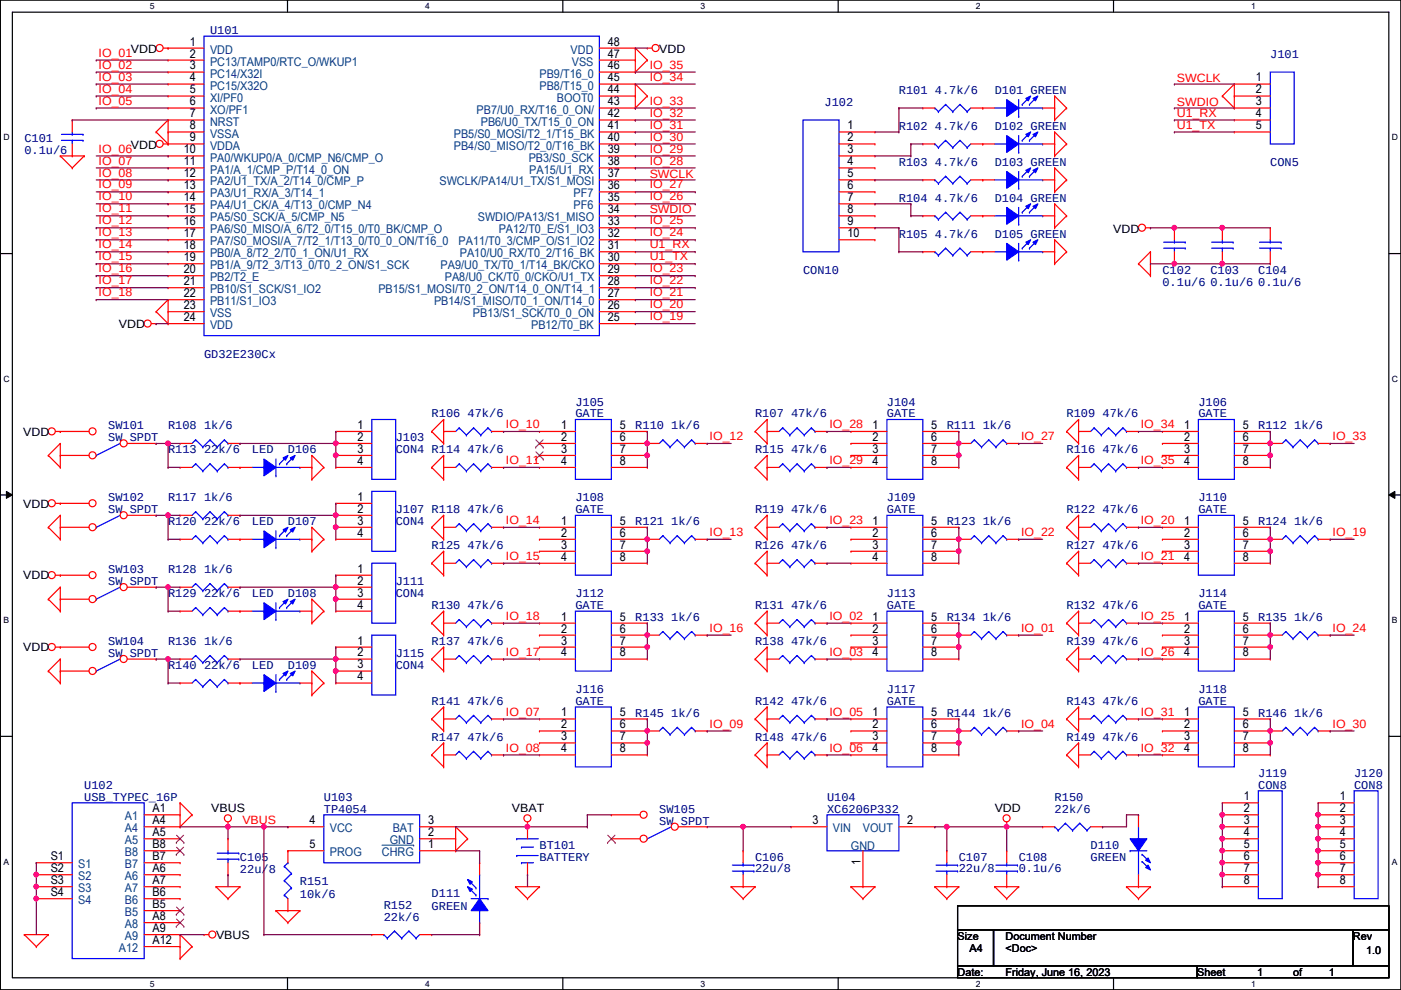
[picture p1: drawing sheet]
<svg xmlns="http://www.w3.org/2000/svg" width="297mm" height="210mm" viewBox="0 0 297 210" stroke-linecap="round" stroke-linejoin="round" font-family="sans-serif">
<defs><g id="words">
<g font-size="2.5">
<text x="27.8" y="11.2">VDD</text>
<text x="40.2" y="9.7">1</text>
<text x="128.9" y="9.7">48</text>
<text x="139.8" y="11.2">VDD</text>
<text x="40.2" y="12.2">2</text>
<text x="40.2" y="14.7">3</text>
<text x="40.2" y="17.3">4</text>
<text x="128.9" y="17.3">45</text>
<text x="128.9" y="14.7">46</text>
<text x="128.9" y="12.2">47</text>
<text x="266.3" y="17.3">1</text>
<text x="40.2" y="19.8">5</text>
<text x="40.2" y="22.4">6</text>
<text x="128.9" y="22.4">43</text>
<text x="128.9" y="19.8">44</text>
<text x="266.3" y="19.8">2</text>
<text x="266.3" y="22.4">3</text>
<text x="40.2" y="24.9">7</text>
<text x="40.2" y="27.4">8</text>
<text x="40.2" y="30">9</text>
<text x="128.9" y="30">40</text>
<text x="128.9" y="27.4">41</text>
<text x="128.9" y="24.9">42</text>
<text x="179.7" y="27.4">1</text>
<text x="179.7" y="30">2</text>
<text x="266.3" y="24.9">4</text>
<text x="266.3" y="27.4">5</text>
<text x="27.8" y="31.5">VDD</text>
<text x="38.9" y="32.5">10</text>
<text x="38.9" y="35.1">11</text>
<text x="128.9" y="35.1">38</text>
<text x="128.9" y="32.5">39</text>
<text x="179.7" y="32.5">3</text>
<text x="179.7" y="35.1">4</text>
<text x="38.9" y="37.6">12</text>
<text x="38.9" y="40.1">13</text>
<text x="128.9" y="40.1">36</text>
<text x="128.9" y="37.6">37</text>
<text x="179.7" y="37.6">5</text>
<text x="179.7" y="40.1">6</text>
<text x="38.9" y="42.7">14</text>
<text x="38.9" y="45.2">15</text>
<text x="38.9" y="47.8">16</text>
<text x="128.9" y="47.8">33</text>
<text x="128.9" y="45.2">34</text>
<text x="128.9" y="42.7">35</text>
<text x="179.7" y="42.7">7</text>
<text x="179.7" y="45.2">8</text>
<text x="179.7" y="47.8">9</text>
<text x="38.9" y="50.3">17</text>
<text x="38.9" y="52.8">18</text>
<text x="128.9" y="52.8">31</text>
<text x="128.9" y="50.3">32</text>
<text x="179.7" y="50.3">10</text>
<text x="236" y="49.3">VDD</text>
<text x="38.9" y="55.4">19</text>
<text x="38.9" y="57.9">20</text>
<text x="128.9" y="57.9">29</text>
<text x="128.9" y="55.4">30</text>
<text x="38.9" y="60.5">21</text>
<text x="38.9" y="63">22</text>
<text x="38.9" y="65.5">23</text>
<text x="128.9" y="65.5">26</text>
<text x="128.9" y="63">27</text>
<text x="128.9" y="60.5">28</text>
<text x="25.2" y="69.6">VDD</text>
<text x="38.9" y="68.1">24</text>
<text x="128.9" y="68.1">25</text>
<text x="4.9" y="92.5">VDD</text>
<text x="75.8" y="90.9">1</text>
<text x="75.8" y="93.5">2</text>
<text x="119" y="90.9">1</text>
<text x="119" y="93.5">2</text>
<text x="131.4" y="90.9">5</text>
<text x="131.4" y="93.5">6</text>
<text x="185" y="90.9">1</text>
<text x="185" y="93.5">2</text>
<text x="197.4" y="90.9">5</text>
<text x="197.4" y="93.5">6</text>
<text x="251" y="90.9">1</text>
<text x="251" y="93.5">2</text>
<text x="263.5" y="90.9">5</text>
<text x="263.5" y="93.5">6</text>
<text x="75.8" y="96">3</text>
<text x="75.8" y="98.6">4</text>
<text x="119" y="96">3</text>
<text x="119" y="98.6">4</text>
<text x="131.4" y="96">7</text>
<text x="131.4" y="98.6">8</text>
<text x="185" y="96">3</text>
<text x="185" y="98.6">4</text>
<text x="197.4" y="96">7</text>
<text x="197.4" y="98.6">8</text>
<text x="251" y="96">3</text>
<text x="251" y="98.6">4</text>
<text x="263.5" y="96">7</text>
<text x="263.5" y="98.6">8</text>
<text x="4.9" y="107.7">VDD</text>
<text x="75.8" y="106.2">1</text>
<text x="75.8" y="108.7">2</text>
<text x="75.8" y="111.3">3</text>
<text x="75.8" y="113.8">4</text>
<text x="119" y="111.3">1</text>
<text x="119" y="113.8">2</text>
<text x="131.4" y="111.3">5</text>
<text x="131.4" y="113.8">6</text>
<text x="185" y="111.3">1</text>
<text x="185" y="113.8">2</text>
<text x="197.4" y="111.3">5</text>
<text x="197.4" y="113.8">6</text>
<text x="251" y="111.3">1</text>
<text x="251" y="113.8">2</text>
<text x="263.5" y="111.3">5</text>
<text x="263.5" y="113.8">6</text>
<text x="119" y="116.3">3</text>
<text x="119" y="118.9">4</text>
<text x="131.4" y="116.3">7</text>
<text x="131.4" y="118.9">8</text>
<text x="185" y="116.3">3</text>
<text x="185" y="118.9">4</text>
<text x="197.4" y="116.3">7</text>
<text x="197.4" y="118.9">8</text>
<text x="251" y="116.3">3</text>
<text x="251" y="118.9">4</text>
<text x="263.5" y="116.3">7</text>
<text x="263.5" y="118.9">8</text>
<text x="4.9" y="122.7">VDD</text>
<text x="75.8" y="121.4">1</text>
<text x="75.8" y="124">2</text>
<text x="75.8" y="126.5">3</text>
<text x="75.8" y="129">4</text>
<text x="119" y="131.6">1</text>
<text x="131.4" y="131.6">5</text>
<text x="185" y="131.6">1</text>
<text x="197.4" y="131.6">5</text>
<text x="251" y="131.6">1</text>
<text x="263.5" y="131.6">5</text>
<text x="4.9" y="138">VDD</text>
<text x="75.8" y="136.7">1</text>
<text x="119" y="134.1">2</text>
<text x="119" y="136.7">3</text>
<text x="131.4" y="134.1">6</text>
<text x="131.4" y="136.7">7</text>
<text x="185" y="134.1">2</text>
<text x="185" y="136.7">3</text>
<text x="197.4" y="134.1">6</text>
<text x="197.4" y="136.7">7</text>
<text x="251" y="134.1">2</text>
<text x="251" y="136.7">3</text>
<text x="263.5" y="134.1">6</text>
<text x="263.5" y="136.7">7</text>
<text x="75.8" y="139.2">2</text>
<text x="75.8" y="141.7">3</text>
<text x="119" y="139.2">4</text>
<text x="131.4" y="139.2">8</text>
<text x="185" y="139.2">4</text>
<text x="197.4" y="139.2">8</text>
<text x="251" y="139.2">4</text>
<text x="263.5" y="139.2">8</text>
<text x="75.8" y="144.3">4</text>
<text x="119" y="151.9">1</text>
<text x="119" y="154.4">2</text>
<text x="131.4" y="151.9">5</text>
<text x="131.4" y="154.4">6</text>
<text x="185" y="151.9">1</text>
<text x="185" y="154.4">2</text>
<text x="197.4" y="151.9">5</text>
<text x="197.4" y="154.4">6</text>
<text x="251" y="151.9">1</text>
<text x="251" y="154.4">2</text>
<text x="263.5" y="151.9">5</text>
<text x="263.5" y="154.4">6</text>
<text x="119" y="157">3</text>
<text x="119" y="159.5">4</text>
<text x="131.4" y="157">7</text>
<text x="131.4" y="159.5">8</text>
<text x="185" y="157">3</text>
<text x="185" y="159.5">4</text>
<text x="197.4" y="157">7</text>
<text x="197.4" y="159.5">8</text>
<text x="251" y="157">3</text>
<text x="251" y="159.5">4</text>
<text x="263.5" y="157">7</text>
<text x="263.5" y="159.5">8</text>
<text x="32.3" y="172.2">A1</text>
<text x="44.8" y="172.3">VBUS</text>
<text x="108.5" y="172.3">VBAT</text>
<text x="210.9" y="172.3">VDD</text>
<text x="263.7" y="169.7">1</text>
<text x="263.7" y="172.2">2</text>
<text x="284.1" y="169.7">1</text>
<text x="284.1" y="172.2">2</text>
<text x="32.3" y="174.8">A4</text>
<text x="32.3" y="177.3">A5</text>
<text x="32.3" y="179.8">B8</text>
<text x="65.6" y="174.8">4</text>
<text x="65.6" y="179.8">5</text>
<text x="90.8" y="177.3">2</text>
<text x="90.8" y="174.8">3</text>
<text x="90.8" y="179.8">1</text>
<text x="172.3" y="174.8">3</text>
<text x="192.4" y="174.8">2</text>
<text x="263.7" y="174.8">3</text>
<text x="263.7" y="177.3">4</text>
<text x="263.7" y="179.8">5</text>
<text x="284.1" y="174.8">3</text>
<text x="284.1" y="177.3">4</text>
<text x="284.1" y="179.8">5</text>
<text x="10.7" y="182.4">S1</text>
<text x="10.7" y="184.9">S2</text>
<text x="32.3" y="184.9">A6</text>
<text x="32.3" y="182.4">B7</text>
<text x="182.4" y="183.4" transform="rotate(-90 182.4 183.4)">1</text>
<text x="263.7" y="182.4">6</text>
<text x="263.7" y="184.9">7</text>
<text x="284.1" y="182.4">6</text>
<text x="284.1" y="184.9">7</text>
<text x="10.7" y="187.5">S3</text>
<text x="10.7" y="190">S4</text>
<text x="32.3" y="187.5">A7</text>
<text x="32.3" y="190">B6</text>
<text x="263.7" y="187.5">8</text>
<text x="284.1" y="187.5">8</text>
<text x="32.3" y="195.1">A8</text>
<text x="32.3" y="197.6">A9</text>
<text x="32.3" y="192.5">B5</text>
<text x="32.3" y="200.2">A12</text>
<text x="45.8" y="199.2">VBUS</text>
</g>
<g font-size="2.5" fill="#00007f">
<text x="44.5" y="7.2">U101</text>
<text x="269.3" y="12.3">J101</text>
<text x="174.8" y="22.5">J102</text>
<text x="190.6" y="19.9">R101 4.7k/6</text>
<text x="210.9" y="19.9">D101 GREEN</text>
<text x="190.6" y="27.6">R102 4.7k/6</text>
<text x="210.9" y="27.6">D102 GREEN</text>
<text x="5.2" y="30.1">C101</text>
<text x="5.2" y="32.6">0.1u/6</text>
<text x="190.6" y="35.2">R103 4.7k/6</text>
<text x="210.9" y="35.2">D103 GREEN</text>
<text x="269.3" y="35.2">CON5</text>
<text x="190.6" y="42.8">R104 4.7k/6</text>
<text x="210.9" y="42.8">D104 GREEN</text>
<text x="190.6" y="50.4">R105 4.7k/6</text>
<text x="210.9" y="50.4">D105 GREEN</text>
<text x="170.3" y="58">CON10</text>
<text x="246.5" y="58">C102</text>
<text x="256.6" y="58">C103</text>
<text x="266.8" y="58">C104</text>
<text x="246.5" y="60.6">0.1u/6</text>
<text x="256.6" y="60.6">0.1u/6</text>
<text x="266.8" y="60.6">0.1u/6</text>
<text x="43.3" y="75.8">GD32E230Cx</text>
<text x="91.5" y="88.5">R106 47k/6</text>
<text x="122" y="86">J105</text>
<text x="122" y="88.5">GATE</text>
<text x="160.1" y="88.5">R107 47k/6</text>
<text x="188" y="86">J104</text>
<text x="188" y="88.5">GATE</text>
<text x="226.1" y="88.5">R109 47k/6</text>
<text x="254.1" y="86">J106</text>
<text x="254.1" y="88.5">GATE</text>
<text x="22.9" y="91.1">SW101</text>
<text x="22.9" y="93.6">SW SPDT</text>
<text x="35.6" y="91.1">R108 1k/6</text>
<text x="83.9" y="93.6">J103</text>
<text x="134.7" y="91.1">R110 1k/6</text>
<text x="200.7" y="91.1">R111 1k/6</text>
<text x="266.8" y="91.1">R112 1k/6</text>
<text x="35.6" y="96.1">R113 22k/6</text>
<text x="53.4" y="96.1">LED</text>
<text x="61" y="96.1">D106</text>
<text x="83.9" y="96.1">CON4 R114 47k/6</text>
<text x="160.1" y="96.1">R115 47k/6</text>
<text x="226.1" y="96.1">R116 47k/6</text>
<text x="22.9" y="106.3">SW102</text>
<text x="35.6" y="106.3">R117 1k/6</text>
<text x="122" y="106.3">J108</text>
<text x="188" y="106.3">J109</text>
<text x="254.1" y="106.3">J110</text>
<text x="22.9" y="108.8">SW SPDT</text>
<text x="35.6" y="111.4">R120 22k/6</text>
<text x="53.4" y="111.4">LED</text>
<text x="61" y="111.4">D107</text>
<text x="83.9" y="108.8">J107 R118 47k/6</text>
<text x="83.9" y="111.4">CON4</text>
<text x="122" y="108.8">GATE</text>
<text x="134.7" y="111.4">R121 1k/6</text>
<text x="160.1" y="108.8">R119 47k/6</text>
<text x="188" y="108.8">GATE</text>
<text x="200.7" y="111.4">R123 1k/6</text>
<text x="226.1" y="108.8">R122 47k/6</text>
<text x="254.1" y="108.8">GATE</text>
<text x="266.8" y="111.4">R124 1k/6</text>
<text x="91.5" y="116.5">R125 47k/6</text>
<text x="160.1" y="116.5">R126 47k/6</text>
<text x="226.1" y="116.5">R127 47k/6</text>
<text x="22.9" y="121.5">SW103</text>
<text x="22.9" y="124.1">SW SPDT</text>
<text x="35.6" y="121.5">R128 1k/6</text>
<text x="83.9" y="124.1">J111</text>
<text x="35.6" y="126.6">R129 22k/6</text>
<text x="53.4" y="126.6">LED</text>
<text x="61" y="126.6">D108</text>
<text x="83.9" y="126.6">CON4</text>
<text x="91.5" y="129.2">R130 47k/6</text>
<text x="122" y="126.6">J112</text>
<text x="122" y="129.2">GATE</text>
<text x="134.7" y="131.7">R133 1k/6</text>
<text x="160.1" y="129.2">R131 47k/6</text>
<text x="188" y="126.6">J113</text>
<text x="188" y="129.2">GATE</text>
<text x="200.7" y="131.7">R134 1k/6</text>
<text x="226.1" y="129.2">R132 47k/6</text>
<text x="254.1" y="126.6">J114</text>
<text x="254.1" y="129.2">GATE</text>
<text x="266.8" y="131.7">R135 1k/6</text>
<text x="22.9" y="136.8">SW104</text>
<text x="35.6" y="136.8">R136 1k/6</text>
<text x="91.5" y="136.8">R137 47k/6</text>
<text x="160.1" y="136.8">R138 47k/6</text>
<text x="226.1" y="136.8">R139 47k/6</text>
<text x="22.9" y="139.3">SW SPDT</text>
<text x="35.6" y="141.9">R140 22k/6</text>
<text x="53.4" y="141.9">LED</text>
<text x="61" y="141.9">D109</text>
<text x="83.9" y="139.3">J115</text>
<text x="83.9" y="141.9">CON4</text>
<text x="91.5" y="149.5">R141 47k/6</text>
<text x="122" y="146.9">J116</text>
<text x="122" y="149.5">GATE</text>
<text x="160.1" y="149.5">R142 47k/6</text>
<text x="188" y="146.9">J117</text>
<text x="188" y="149.5">GATE</text>
<text x="226.1" y="149.5">R143 47k/6</text>
<text x="254.1" y="146.9">J118</text>
<text x="254.1" y="149.5">GATE</text>
<text x="134.7" y="152">R145 1k/6</text>
<text x="200.7" y="152">R144 1k/6</text>
<text x="266.8" y="152">R146 1k/6</text>
<text x="91.5" y="157.1">R147 47k/6</text>
<text x="160.1" y="157.1">R148 47k/6</text>
<text x="226.1" y="157.1">R149 47k/6</text>
<text x="17.9" y="167.3">U102</text>
<text x="266.8" y="164.7">J119</text>
<text x="266.8" y="167.3">CON8</text>
<text x="287.1" y="164.7">J120</text>
<text x="287.1" y="167.3">CON8</text>
<text x="17.9" y="169.8">USB_TYPEC_16P</text>
<text x="68.7" y="169.8">U103</text>
<text x="68.7" y="172.3">TP4054</text>
<text x="139.8" y="172.3">SW105</text>
<text x="175.3" y="169.8">U104</text>
<text x="175.3" y="172.3">XC6206P332</text>
<text x="223.6" y="169.8">R150</text>
<text x="223.6" y="172.3">22k/6</text>
<text x="114.4" y="180">BT101</text>
<text x="139.8" y="174.9">SW SPDT</text>
<text x="231.2" y="180">D110</text>
<text x="50.9" y="182.5">C105</text>
<text x="50.9" y="185">22u/8</text>
<text x="114.4" y="182.5">BATTERY</text>
<text x="160.1" y="182.5">C106</text>
<text x="160.1" y="184.8">22u/8</text>
<text x="203.3" y="182.5">C107</text>
<text x="203.3" y="184.8">22u/8</text>
<text x="216" y="182.5">C108</text>
<text x="216" y="184.8">0.1u/6</text>
<text x="231.2" y="182.5">GREEN</text>
<text x="63.6" y="187.6">R151</text>
<text x="63.6" y="190.4">10k/6</text>
<text x="91.5" y="190.1">D111</text>
<text x="81.4" y="192.7">R152</text>
<text x="81.4" y="195.2">22k/6</text>
<text x="91.5" y="192.9">GREEN</text>
</g>
<g font-size="2.5" fill="#003f7f">
<text x="44.5" y="11.4">VDD</text>
<text x="121" y="11.4">VDD</text>
<text x="44.5" y="13.9">PC13/TAMP0/RTC_O/WKUP1</text>
<text x="44.5" y="16.5">PC14/X32I</text>
<text x="114.4" y="16.5">PB9/T16_0</text>
<text x="121.2" y="13.9">VSS</text>
<text x="44.5" y="19">PC15/X32O</text>
<text x="44.5" y="21.5">XI/PF0</text>
<text x="114.4" y="19">PB8/T15_0</text>
<text x="118.1" y="21.5">BOOT0</text>
<text x="44.5" y="24.1">XO/PF1</text>
<text x="44.5" y="26.6">NRST</text>
<text x="44.5" y="29.2">VSSA</text>
<text x="96.2" y="29.2">PB5/S0_MOSI/T2_1/T15_BK</text>
<text x="101" y="24.1">PB7/U0_RX/T16_0_ON/</text>
<text x="101.9" y="26.6">PB6/U0_TX/T15_0_ON</text>
<text x="44.5" y="31.7">VDDA</text>
<text x="44.5" y="34.2">PA0/WKUP0/A_0/CMP_N6/CMP_O</text>
<text x="96.2" y="31.7">PB4/S0_MISO/T2_0/T16_BK</text>
<text x="112.1" y="34.2">PB3/S0_SCK</text>
<text x="44.5" y="36.8">PA1/A_1/CMP_P/T14_0_ON</text>
<text x="44.5" y="39.3">PA2/U1_TX/A_2/T14_0/CMP_P</text>
<text x="44.5" y="41.9">PA3/U1_RX/A_3/T14_1</text>
<text x="93.2" y="39.3">SWCLK/PA14/U1_TX/S1_MOSI</text>
<text x="112.2" y="36.8">PA15/U1_RX</text>
<text x="121.6" y="41.9">PF7</text>
<text x="44.5" y="44.4">PA4/U1_CK/A_4/T13_0/CMP_N4</text>
<text x="44.5" y="46.9">PA5/S0_SCK/A_5/CMP_N5</text>
<text x="101.3" y="46.9">SWDIO/PA13/S1_MISO</text>
<text x="121.6" y="44.4">PF6</text>
<text x="44.5" y="49.5">PA6/S0_MISO/A_6/T2_0/T15_0/T0_BK/CMP_O</text>
<text x="44.5" y="52">PA7/S0_MOSI/A_7/T2_1/T13_0/T0_0_ON/T16_0</text>
<text x="97.2" y="52">PA11/T0_3/CMP_O/S1_IO2</text>
<text x="105.7" y="49.5">PA12/T0_E/S1_IO3</text>
<text x="44.5" y="54.6">PB0/A_8/T2_2/T0_1_ON/U1_RX</text>
<text x="44.5" y="57.1">PB1/A_9/T2_3/T13_0/T0_2_ON/S1_SCK</text>
<text x="44.5" y="59.6">PB2/T2_E</text>
<text x="93.4" y="57.1">PA9/U0_TX/T0_1/T14_BK/CKO</text>
<text x="94.3" y="59.6">PA8/U0_CK/T0_0/CKO/U1_TX</text>
<text x="97.5" y="54.6">PA10/U0_RX/T0_2/T16_BK</text>
<text x="44.5" y="62.2">PB10/S1_SCK/S1_IO2</text>
<text x="44.5" y="64.7">PB11/S1_IO3</text>
<text x="80.2" y="62.2">PB15/S1_MOSI/T0_2_ON/T14_0_ON/T14_1</text>
<text x="92" y="64.7">PB14/S1_MISO/T0_1_ON/T14_0</text>
<text x="44.5" y="67.3">VSS</text>
<text x="44.5" y="69.8">VDD</text>
<text x="100.3" y="67.3">PB13/S1_SCK/T0_0_ON</text>
<text x="112.6" y="69.8">PB12/T0_BK</text>
<text x="26.5" y="173.9">A1</text>
<text x="26.5" y="176.5">A4</text>
<text x="26.5" y="179">A5</text>
<text x="69.9" y="176.5">VCC</text>
<text x="82.6" y="179">GND</text>
<text x="83.3" y="176.5">BAT</text>
<text x="176.6" y="176.5">VIN</text>
<text x="183" y="176.5">VOUT</text>
<text x="16.6" y="184.1">S1</text>
<text x="26.5" y="184.1">B7</text>
<text x="26.5" y="181.6">B8</text>
<text x="69.9" y="181.6">PROG</text>
<text x="81" y="181.6">CHRG</text>
<text x="180.4" y="180.2">GND</text>
<text x="16.6" y="186.6">S2</text>
<text x="16.6" y="189.2">S3</text>
<text x="16.6" y="191.7">S4</text>
<text x="26.5" y="186.6">A6</text>
<text x="26.5" y="189.2">A7</text>
<text x="26.5" y="191.7">B6</text>
<text x="26.5" y="196.8">A8</text>
<text x="26.5" y="194.3">B5</text>
<text x="25.2" y="201.9">A12</text>
<text x="26.5" y="199.3">A9</text>
</g>
<g font-size="2.5" fill="#f00">
<text x="20.9" y="12">IO_01</text>
<text x="20.9" y="14.6">IO_02</text>
<text x="20.9" y="17.1">IO_03</text>
<text x="137.7" y="14.6">IO_35</text>
<text x="137.7" y="17.1">IO_34</text>
<text x="249.5" y="17.3">SWCLK</text>
<text x="20.9" y="19.6">IO_04</text>
<text x="20.9" y="22.2">IO_05</text>
<text x="137.7" y="22.2">IO_33</text>
<text x="249.5" y="22.4">SWDIO</text>
<text x="137.7" y="24.7">IO_32</text>
<text x="137.7" y="27.3">IO_31</text>
<text x="137.7" y="29.8">IO_30</text>
<text x="249.5" y="24.7">U1_RX</text>
<text x="249.5" y="27.3">U1_TX</text>
<text x="20.9" y="32.3">IO_06</text>
<text x="20.9" y="34.9">IO_07</text>
<text x="137.7" y="32.3">IO_29</text>
<text x="137.7" y="34.9">IO_28</text>
<text x="20.9" y="37.4">IO_08</text>
<text x="20.9" y="40">IO_09</text>
<text x="137.7" y="37.6">SWCLK</text>
<text x="137.7" y="40">IO_27</text>
<text x="20.9" y="42.5">IO_10</text>
<text x="20.9" y="45">IO_11</text>
<text x="20.9" y="47.6">IO_12</text>
<text x="137.7" y="45.3">SWDIO</text>
<text x="137.7" y="42.5">IO_26</text>
<text x="137.7" y="47.6">IO_25</text>
<text x="20.9" y="50.1">IO_13</text>
<text x="20.9" y="52.7">IO_14</text>
<text x="137.7" y="52.7">U1_RX</text>
<text x="137.7" y="50.1">IO_24</text>
<text x="20.9" y="55.2">IO_15</text>
<text x="20.9" y="57.7">IO_16</text>
<text x="137.7" y="55.2">U1_TX</text>
<text x="137.7" y="57.7">IO_23</text>
<text x="20.9" y="60.3">IO_17</text>
<text x="20.9" y="62.8">IO_18</text>
<text x="137.7" y="65.4">IO_20</text>
<text x="137.7" y="62.8">IO_21</text>
<text x="137.7" y="60.3">IO_22</text>
<text x="137.7" y="67.9">IO_19</text>
<text x="107.3" y="90.8">IO_10</text>
<text x="150.4" y="93.3">IO_12</text>
<text x="175.8" y="90.8">IO_28</text>
<text x="216.5" y="93.3">IO_27</text>
<text x="241.9" y="90.8">IO_34</text>
<text x="282.5" y="93.3">IO_33</text>
<text x="107.3" y="98.4">IO_11</text>
<text x="175.8" y="98.4">IO_29</text>
<text x="241.9" y="98.4">IO_35</text>
<text x="107.3" y="111.1">IO_14</text>
<text x="150.4" y="113.6">IO_13</text>
<text x="175.8" y="111.1">IO_23</text>
<text x="216.5" y="113.6">IO_22</text>
<text x="241.9" y="111.1">IO_20</text>
<text x="282.5" y="113.6">IO_19</text>
<text x="107.3" y="118.7">IO_15</text>
<text x="241.9" y="118.7">IO_21</text>
<text x="107.3" y="131.4">IO_18</text>
<text x="175.8" y="131.4">IO_02</text>
<text x="241.9" y="131.4">IO_25</text>
<text x="150.4" y="133.9">IO_16</text>
<text x="216.5" y="133.9">IO_01</text>
<text x="282.5" y="133.9">IO_24</text>
<text x="107.3" y="139">IO_17</text>
<text x="175.8" y="139">IO_03</text>
<text x="241.9" y="139">IO_26</text>
<text x="107.3" y="151.7">IO_07</text>
<text x="150.4" y="154.3">IO_09</text>
<text x="175.8" y="151.7">IO_05</text>
<text x="216.5" y="154.3">IO_04</text>
<text x="241.9" y="151.7">IO_31</text>
<text x="282.5" y="154.3">IO_30</text>
<text x="107.3" y="159.3">IO_08</text>
<text x="175.8" y="159.3">IO_06</text>
<text x="241.9" y="159.3">IO_32</text>
<text x="51.4" y="174.8">VBUS</text>
</g>
<g font-size="2.3">
<text x="203" y="199.2">Size</text>
<text x="205.6" y="201.8">A4</text>
<text x="213.2" y="199.2">Document Number</text>
<text x="213.2" y="201.8">&lt;Doc&gt;</text>
<text x="286.8" y="199.2">Rev</text>
<text x="289.6" y="202.3">1.0</text>
<text x="203" y="206.8">Date:</text>
<text x="213.2" y="206.8">Friday, June 16, 2023</text>
<text x="253.8" y="206.8">Sheet</text>
<text x="266.5" y="206.8">1</text>
<text x="274.1" y="206.8">of</text>
<text x="281.8" y="206.8">1</text>
</g>
<g font-size="1.8">
<text x="31.8" y="1.9">5</text>
<text x="90.1" y="1.9">4</text>
<text x="148.5" y="1.9">3</text>
<text x="206.9" y="1.9">2</text>
<text x="265.3" y="1.9">1</text>
<text x=".7" y="29.8">D</text>
<text x="295.1" y="29.8">D</text>
<text x=".7" y="80.9">C</text>
<text x="295.1" y="80.9">C</text>
<text x=".7" y="132.1">B</text>
<text x="295.1" y="132.1">B</text>
<text x=".7" y="183.3">A</text>
<text x="295.1" y="183.3">A</text>
<text x="31.8" y="209.2">5</text>
<text x="90.1" y="209.2">4</text>
<text x="148.5" y="209.2">3</text>
<text x="206.9" y="209.2">2</text>
<text x="265.3" y="209.2">1</text>
</g>
</g></defs>
<path d="M.1 0h296.9v209.8h-296.9zM2.6 2.6h291.9v204.7h-291.9z" fill="none" stroke="#000" stroke-width=".25"/>
<g fill="#fff">
<path d="M31.8 .3h1v2h-1z"/>
<path d="M31.8 207.6h1v1.9h-1z"/>
</g>
<path d="M61 0v2.6M61 207.3v2.5" fill="none" stroke="#000" stroke-width=".25"/>
<g fill="#fff">
<path d="M90.1 .3h1v2h-1z"/>
<path d="M90.1 207.6h1v1.9h-1z"/>
</g>
<path d="M119.3 0v2.6M119.3 207.3v2.5" fill="none" stroke="#000" stroke-width=".25"/>
<g fill="#fff">
<path d="M148.5 .3h1v2h-1z"/>
<path d="M148.5 207.6h1v1.9h-1z"/>
</g>
<path d="M177.7 0v2.6M177.7 207.3v2.5" fill="none" stroke="#000" stroke-width=".25"/>
<g fill="#fff">
<path d="M206.9 .3h1v2h-1z"/>
<path d="M206.9 207.6h1v1.9h-1z"/>
</g>
<path d="M236.1 0v2.6M236.1 207.3v2.5" fill="none" stroke="#000" stroke-width=".25"/>
<g fill="#fff">
<path d="M265.3 .3h.9v2h-.9z"/>
<path d="M265.3 207.6h.9v1.9h-.9z"/>
<path d="M.7 28.2h1.3v1.9h-1.3z"/>
<path d="M295.1 28.2h1.3v1.9h-1.3z"/>
<path d="M.7 79.3h1.3v2h-1.3z"/>
<path d="M295.1 79.3h1.3v2h-1.3z"/>
</g>
<path d="M.1 53.8h2.5M294.5 53.8h2.5" fill="none" stroke="#000" stroke-width=".25"/>
<g fill="#fff">
<path d="M.7 130.5h1.2v2h-1.2z"/>
<path d="M295.1 130.5h1.2v2h-1.2z"/>
</g>
<path d="M.1 104.9h2.5M294.5 104.9h2.5" fill="none" stroke="#000" stroke-width=".25"/>
<path d="M1.4 104.2l1.2 .7-1.2 .8zM294.5 104.9l1.2-.7v1.5z" fill="#000"/>
<path d="M1.4 104.2l1.2 .7-1.2 .8zM294.5 104.9l1.2-.7v1.5z" fill="none" stroke="#000" stroke-width=".21"/>
<g fill="#fff">
<path d="M.7 181.7h1.2v2h-1.2z"/>
<path d="M295.1 181.7h1.2v2h-1.2z"/>
</g>
<path d="M.1 156.1h2.5M294.5 156.1h2.5M203 192.1h91.5v5h-91.5zM203 197.1h7.6v7.7h-7.6zM210.6 197.1h76.2v7.7h-76.2zM286.8 197.1h7.7v7.7h-7.7zM203 204.8h50.8v2.5h-50.8zM253.8 204.8h40.7v2.5h-40.7z" fill="none" stroke="#000" stroke-width=".25"/>
<g fill="none" stroke="#f00" stroke-width=".25">
<path d="M34.6 10.2h1M35.6 10.2h.1M134.7 10.2h.1M134.7 15.3h.1M134.7 17.8h.1M134.7 10.2v5.1M134.7 17.8v5.1M134.7 10.2l2.5 2.5M134.7 17.8l2.5 2.6M137.2 12.7h.1M137.2 10.2h.1M137.2 10.2h1.1"/>
<path d="M137.2 12.7l-2.5 2.6M261.7 17.8h.1M261.7 17.8v5.1M261.7 17.8l-2.5 2.6M12.8 33.1h.1M12.8 33.1h5.1M12.8 33.1l2.5 2.5M15.3 35.6h.1M17.9 33.1h.1M17.9 33.1l-2.6 2.5M33.1 28h.1M33.1 28l2.5 2.5"/>
<path d="M34.6 30.5h1M35.6 30.5h.1M35.6 25.4h.1M35.6 25.4v5.1M35.6 25.4l-2.5 2.6M134.7 22.9h.1M137.2 20.4h.1M137.2 20.4l-2.5 2.5M223.6 20.4h.1M223.6 25.4h.1M223.6 28h.1M223.6 33.1h.1"/>
<path d="M223.6 35.6h.1M223.6 20.4v5M223.6 28v5.1M223.6 35.6v5.1M223.6 20.4l2.5 2.5M223.6 28l2.5 2.5M223.6 35.6l2.5 2.5M226.1 22.9h.1M226.1 30.5h.1M226.1 38.1h.1M226.1 22.9l-2.5 2.5M226.1 30.5l-2.5 2.6"/>
<path d="M226.1 38.1l-2.5 2.6M259.2 20.4h.1M259.2 20.4l2.5 2.5M261.7 22.9h.1M223.6 40.7h.1M223.6 43.2h.1M223.6 48.3h.1M223.6 50.8h.1M223.6 55.9h.1M223.6 43.2v5.1M223.6 50.8v5.1M223.6 43.2l2.5 2.6"/>
<path d="M223.6 50.8l2.5 2.6M226.1 45.8h.1M226.1 53.4h.1M226.1 53.4l-2.5 2.5M226.1 45.8l-2.5 2.5M241.4 55.9h.1M241.4 55.9l2.5 2.6M242.9 48.3h1M243.9 48.3h.1M243.9 58.5h.1M243.9 53.4h.1M243.9 53.4v5.1"/>
<path d="M243.9 53.4l-2.5 2.5M32.1 68.6h1M33.1 68.6h.1M33.1 66.1h.1M33.1 66.1l2.5 2.5M35.6 68.6h.1M35.6 63.5h.1M35.6 63.5v5.1M35.6 63.5l-2.5 2.6M10.2 96.6h.1M10.2 96.6l2.6 2.5M11.8 91.5h1"/>
<path d="M12.8 91.5h.1M12.8 94h.1M12.8 99.1h.1M12.8 94v5.1M12.8 94l-2.6 2.6M66.1 96.6h.1M66.1 96.6v5M66.1 96.6l2.6 2.5M68.7 99.1h.1M68.7 99.1l-2.6 2.5M91.5 99.1h.1M91.5 91.5h.1"/>
<path d="M91.5 99.1l2.6 2.5M91.5 91.5l2.6 2.5M94.1 96.6h.1M94.1 88.9h.1M94.1 94h.1M94.1 88.9l-2.6 2.6M94.1 88.9v5.1M94.1 96.6v5M94.1 96.6l-2.6 2.5M160.1 99.1h.1M160.1 91.5h.1M160.1 99.1l2.5 2.5"/>
<path d="M160.1 91.5l2.5 2.5M162.6 96.6h.1M162.6 88.9h.1M162.6 94h.1M162.6 88.9l-2.5 2.6M162.6 88.9v5.1M162.6 96.6v5M162.6 96.6l-2.5 2.5M226.1 99.1h.1M226.1 91.5h.1M226.1 99.1l2.6 2.5M226.1 91.5l2.6 2.5"/>
<path d="M228.7 96.6h.1M228.7 88.9h.1M228.7 94h.1M228.7 88.9v5.1M228.7 96.6v5M228.7 96.6l-2.6 2.5M228.7 88.9l-2.6 2.6M10.2 111.8h.1M10.2 111.8l2.6 2.5M11.8 106.7h1M12.8 106.7h.1M12.8 109.3h.1"/>
<path d="M12.8 114.3h.1M12.8 109.3v5M12.8 109.3l-2.6 2.5M38.2 114.3h.1M38.2 114.3h2.5M48.3 114.3h2.6M50.9 114.3h.1M66.1 101.6h.1M66.1 116.9h.1M66.1 111.8h.1M66.1 111.8v5.1M66.1 111.8l2.6 2.5"/>
<path d="M68.7 114.3h.1M68.7 114.3l-2.6 2.6M91.5 119.4h.1M91.5 111.8h.1M91.5 119.4l2.6 2.6M91.5 111.8l2.6 2.5M94.1 116.9h.1M94.1 109.3h.1M94.1 114.3h.1M94.1 101.6h.1M94.1 109.3v5M94.1 116.9v5.1"/>
<path d="M94.1 116.9l-2.6 2.5M94.1 109.3l-2.6 2.5M160.1 119.4h.1M160.1 111.8h.1M160.1 119.4l2.5 2.6M160.1 111.8l2.5 2.5M162.6 116.9h.1M162.6 109.3h.1M162.6 114.3h.1M162.6 101.6h.1M162.6 109.3v5M162.6 116.9v5.1"/>
<path d="M162.6 116.9l-2.5 2.5M162.6 109.3l-2.5 2.5M226.1 119.4h.1M226.1 111.8h.1M226.1 119.4l2.6 2.6M226.1 111.8l2.6 2.5M228.7 116.9h.1M228.7 109.3h.1M228.7 114.3h.1M228.7 101.6h.1M228.7 109.3v5M228.7 116.9v5.1"/>
<path d="M228.7 116.9l-2.6 2.5M228.7 109.3l-2.6 2.5M10.2 127h.1M10.2 127l2.6 2.6M11.8 122h1M11.8 137.2h1M12.8 122h.1M12.8 124.5h.1M12.8 129.6h.1M12.8 137.2h.1M12.8 139.7h.1M12.8 124.5v5.1"/>
<path d="M12.8 139.7v5.1M12.8 124.5l-2.6 2.5M12.8 139.7l-2.6 2.6M66.1 132.1h.1M66.1 127h.1M66.1 127v5.1M66.1 127l2.6 2.6M68.7 129.6h.1M68.7 129.6l-2.6 2.5M91.5 139.7h.1M91.5 132.1h.1M91.5 139.7l2.6 2.6"/>
<path d="M91.5 132.1l2.6 2.6M94.1 137.2h.1M94.1 129.6h.1M94.1 134.7h.1M94.1 122h.1M94.1 129.6v5.1M94.1 137.2v5.1M94.1 137.2l-2.6 2.5M94.1 129.6l-2.6 2.5M160.1 139.7h.1M160.1 132.1h.1M160.1 139.7l2.5 2.6"/>
<path d="M160.1 132.1l2.5 2.6M162.6 137.2h.1M162.6 129.6h.1M162.6 134.7h.1M162.6 122h.1M162.6 129.6v5.1M162.6 137.2v5.1M162.6 137.2l-2.5 2.5M162.6 129.6l-2.5 2.5M226.1 139.7h.1M226.1 132.1h.1M226.1 139.7l2.6 2.6"/>
<path d="M226.1 132.1l2.6 2.6M228.7 137.2h.1M228.7 129.6h.1M228.7 134.7h.1M228.7 122h.1M228.7 129.6v5.1M228.7 137.2v5.1M228.7 137.2l-2.6 2.5M228.7 129.6l-2.6 2.5M10.2 142.3h.1M10.2 142.3l2.6 2.5M12.8 144.8h.1"/>
<path d="M66.1 147.4h.1M66.1 142.3h.1M66.1 142.3v5.1M66.1 142.3l2.6 2.5M68.7 144.8h.1M68.7 144.8l-2.6 2.6M91.5 152.4h.1M91.5 152.4l2.6 2.6M94.1 157.5h.1M94.1 149.9h.1M94.1 155h.1M94.1 142.3h.1"/>
<path d="M94.1 149.9v5.1M94.1 157.5v5.1M94.1 157.5l-2.6 2.6M94.1 149.9l-2.6 2.5M160.1 152.4h.1M160.1 152.4l2.5 2.6M162.6 157.5h.1M162.6 149.9h.1M162.6 155h.1M162.6 142.3h.1M162.6 149.9v5.1M162.6 157.5v5.1"/>
<path d="M162.6 157.5l-2.5 2.6M162.6 149.9l-2.5 2.5M226.1 152.4h.1M226.1 152.4l2.6 2.6M228.7 157.5h.1M228.7 149.9h.1M228.7 155h.1M228.7 142.3h.1M228.7 152.4h.1M228.7 149.9v5.1M228.7 157.5v5.1M228.7 157.5l-2.6 2.6"/>
<path d="M228.7 149.9l-2.6 2.5M228.7 152.4h2.5M238.8 152.4h2.6M241.4 152.4h.1M38.2 170.2h.1M38.2 175.3h.1M38.2 170.2v5.1M38.2 170.2l2.5 2.6M40.7 172.8h.1M40.7 172.8l-2.5 2.5M48.3 175.3h.1M48.3 174.3v1"/>
<path d="M61 175.3h.1M61 175.3h7.7M89 175.3h7.6M89 177.8h7.6M91.5 160.1h.1M91.5 160.1l2.6 2.5M94.1 162.6h.1M96.6 175.3h.1M96.6 177.8h.1M96.6 175.3l2.5 2.5M96.6 175.3v5.1M99.1 177.8h.1"/>
<path d="M99.1 177.8l-2.5 2.6M111.8 175.3h.1M111.8 174.3v1M160.1 160.1h.1M160.1 160.1l2.5 2.5M162.6 162.6h.1M213.4 175.3h.1M213.4 174.3v1M226.1 160.1h.1M226.1 160.1l2.6 2.5M228.7 162.6h.1M5.2 198.2h.1"/>
<path d="M5.2 198.2h5M5.2 198.2l2.5 2.5M10.2 198.2h.1M10.2 198.2l-2.5 2.5M38.2 198.2h.1M38.2 198.2v5M38.2 198.2l2.5 2.5M43.3 198.2h.1M43.3 198.2h1M45.8 188h.1M45.8 188h5.1M45.8 188l2.5 2.5"/>
<path d="M48.3 190.5h.1M50.9 188h.1M50.9 188l-2.6 2.5M58.5 193.1h.1M58.5 193.1h5.1M58.5 193.1l2.5 2.5M61 195.6h.1M61 180.4h.1M61 180.4h7.7M63.6 193.1h.1M63.6 193.1l-2.6 2.5M89 180.4h7.6"/>
<path d="M96.6 180.4h.1M109.3 188h.1M109.3 188h5.1M109.3 188l2.5 2.5M111.8 190.5h.1M114.4 188h.1M114.4 188l-2.6 2.5M155 188h.1M155 188h5.1M155 188l2.6 2.5M157.6 190.5h.1M160.1 188h.1"/>
<path d="M160.1 188l-2.5 2.5M180.4 188h.1M180.4 188h5.1M180.4 188l2.6 2.5M183 190.5h.1M185.5 188h.1M185.5 188l-2.5 2.5M198.2 188h.1M198.2 188h5.1M198.2 188l2.5 2.5M200.7 190.5h.1M203.3 188h.1"/>
<path d="M203.3 188l-2.6 2.5M210.9 188h.1M210.9 188h5.1M210.9 188l2.5 2.5M213.4 190.5h.1M216 188h.1M216 188l-2.6 2.5M238.8 188h.1M238.8 188h5.1M238.8 188l2.6 2.5M241.4 190.5h.1M243.9 188h.1"/>
<path d="M243.9 188l-2.5 2.5M7.7 200.7h.1M38.2 203.2h.1M40.7 200.7h.1M40.7 200.7l-2.5 2.5"/>
<circle cx="33.8" cy="10.2" r=".75"/>
<circle cx="139" cy="10.2" r=".75"/>
<circle cx="33.8" cy="30.5" r=".75"/>
<circle cx="242.1" cy="48.3" r=".75"/>
<circle cx="31.3" cy="68.6" r=".75"/>
<circle cx="11" cy="91.5" r=".75"/>
<circle cx="11" cy="106.7" r=".75"/>
<circle cx="11" cy="121.9" r=".75"/>
<circle cx="11" cy="137.2" r=".75"/>
<circle cx="48.3" cy="173.5" r=".75"/>
<circle cx="111.8" cy="173.5" r=".75"/>
<circle cx="213.4" cy="173.5" r=".75"/>
<circle cx="45" cy="198.1" r=".75"/>
</g>
<g fill="none" stroke="#00f" stroke-width=".25">
<path d="M41.5 113.6h.1M41.5 113.6l-.8 .7M41.5 113.6l1.5 1.5M43 115.1h.1M44.5 113.6h.1M44.5 113.6l-1.5 1.5M44.5 113.6l1.6 1.5M46.1 115.1h.1M47.6 113.6h.1M47.6 113.6l-1.5 1.5M47.6 113.6l.7 .7M48.3 114.3h.1"/>
<path d="M25.5 139.7l-5.1 2.6M20.4 142.3h.1M232 151.7h.1M232 151.7l-.8 .7M232 151.7l1.5 1.5M233.5 153.2h.1M235 151.7h.1M235 151.7l-1.5 1.5M235 151.7l1.6 1.5M236.6 153.2h.1M238.1 151.7h.1M238.1 151.7l-1.5 1.5"/>
<path d="M238.1 151.7l.7 .7M238.8 152.4h.1M68.7 172.8h20.3v10.1h-20.3z"/>
</g>
<path d="M81 179.2h6.7M87.7 179.2h.1" fill="none" stroke="#003f7f" stroke-width=".21"/>
<circle cx="26.2" cy="139.7" r=".75" fill="#fff"/>
<g fill="none" stroke="#f00" stroke-width=".25">
<path d="M27 139.7h6.1M33.1 139.7h.1"/>
<circle cx="26.2" cy="139.7" r=".75"/>
</g>
<circle cx="19.6" cy="142.3" r=".75" fill="#fff"/>
<g fill="none" stroke="#f00" stroke-width=".25">
<path d="M12.8 142.3h.1M12.8 142.3h6.1"/>
<circle cx="19.6" cy="142.3" r=".75"/>
</g>
<circle cx="19.6" cy="137.2" r=".75" fill="#fff"/>
<g fill="none" stroke="#f00" stroke-width=".25">
<path d="M228.7 91.5h.1M228.7 91.5h2.5M238.8 91.5h2.6M241.4 91.5h.1M12.8 137.2h.1M12.8 137.2h6.1"/>
<circle cx="19.6" cy="137.2" r=".75"/>
</g>
<g fill="none" stroke="#00f" stroke-width=".25">
<path d="M232 90.7h.1M232 90.7l-.8 .8M232 90.7l1.5 1.5M233.5 92.2h.1M235 90.7h.1M235 90.7l-1.5 1.5M235 90.7l1.6 1.5M236.6 92.2h.1M238.1 90.7h.1M238.1 90.7l-1.5 1.5M238.1 90.7l.7 .8M238.8 91.5h.1"/>
<path d="M137.2 177.8h.1M142.3 175.3l-5.1 2.5"/>
</g>
<circle cx="143.1" cy="175.3" r=".75" fill="#fff"/>
<g fill="none" stroke="#f00" stroke-width=".25">
<path d="M143.8 175.3h6.1M149.9 175.3h.1"/>
<circle cx="143.1" cy="175.3" r=".75"/>
</g>
<circle cx="136.5" cy="177.8" r=".75" fill="#fff"/>
<g fill="none" stroke="#f00" stroke-width=".25">
<path d="M129.6 177.8h.1M129.6 177.8h6.1"/>
<circle cx="136.5" cy="177.8" r=".75"/>
</g>
<path d="M128.8 178.6h.1M128.9 177.1l1.5 1.5M130.4 177.1l-1.6 1.5M130.4 178.6h.1" fill="none" stroke="#7f3f00" stroke-width=".21"/>
<circle cx="136.5" cy="172.7" r=".75" fill="#fff"/>
<g fill="none" stroke="#f00" stroke-width=".25">
<path d="M129.6 172.8h.1M129.6 172.8h6.1"/>
<circle cx="136.5" cy="172.7" r=".75"/>
</g>
<path d="M210.9 30.5h2.5M213.4 30.5h.1M216 32.3h.1M216 28.7v3.6M216 30.5h5.1M221.1 30.5h.1" fill="none" stroke="#00f" stroke-width=".25"/>
<path d="M213.4 28.7l2.6 1.8-2.6 1.8z" fill-rule="evenodd" fill="#00f"/>
<path d="M213.4 28.7l2.6 1.8-2.6 1.8z" fill="none" stroke="#00f" stroke-width=".25"/>
<path d="M219 28.5l1-.5-.5 1z" fill-rule="evenodd" fill="#00f"/>
<path d="M219 28.5l1-.5-.5 1z" fill="none" stroke="#00f" stroke-width=".25"/>
<path d="M217.5 28.5l1-.5-.5 1z" fill-rule="evenodd" fill="#00f"/>
<g fill="none" stroke="#00f" stroke-width=".25">
<path d="M216.7 29.8h.1M217.5 28.5l1-.5-.5 1zM218.3 29.8h.1M218.3 28.2l-1.6 1.6M219.8 28.2l-1.5 1.6M198.2 53.4h.1M198.2 53.4l.8 .7M199 54.1h.1M200.5 52.6h.1M200.5 52.6l1.5 1.5M200.5 52.6l-1.5 1.5M202 54.1h.1"/>
<path d="M203.5 52.6h.1M203.5 52.6l1.6 1.5M203.5 52.6l-1.5 1.5M205.1 54.1h.1M205.8 53.4l-.7 .7M53.4 99.1h2.6M56 99.1h.1M58.5 97.3v3.6M58.5 99.1h5.1M63.6 99.1h.1M206.6 93.3h.1M206.6 93.3l-.8 .7"/>
<path d="M206.6 93.3l1.5 1.5M208.1 94.8h.1M209.6 93.3h.1M209.6 93.3l-1.5 1.5M209.6 93.3l1.6 1.5M211.2 94.8h.1M212.7 93.3h.1M212.7 93.3l-1.5 1.5M212.7 93.3l.7 .7M213.4 94h.1M58.5 100.9h.1M165.9 111h.1"/>
<path d="M165.9 111l-.7 .8M165.9 111l1.6 1.6M167.5 112.6h.1M169 111h.1M169 111l-1.5 1.6M169 111l1.5 1.6M170.5 112.6h.1M172 111h.1M172 111l-1.5 1.6M172 111l.8 .8M172.8 111.8h.1M272.6 113.6h.1"/>
<path d="M272.6 113.6l-.7 .7M272.6 113.6l1.5 1.5M274.1 115.1h.1M275.7 113.6h.1M275.7 113.6l-1.6 1.5M275.7 113.6l1.5 1.5M277.2 115.1h.1M278.7 113.6h.1M278.7 113.6l-1.5 1.5M278.7 113.6l.8 .7M279.5 114.3h.1M78.8 134.7h5.1v12.7h-5.1z"/>
</g>
<g fill="none" stroke="#f00" stroke-width=".25">
<path d="M208.4 30.5h.1M208.4 30.5h2.5M221.1 30.5h2.5M223.6 30.5h.1M195.7 53.4h.1M195.7 53.4h2.5M205.8 53.4h2.6M208.4 53.4h.1M203.3 94h.1M203.3 94h2.5M213.4 94h2.6M216 94h.1"/>
<path d="M162.6 111.8h.1M162.6 111.8h2.6M172.8 111.8h2.5M175.3 111.8h.1M269.3 114.3h.1M269.3 114.3h2.6M279.5 114.3h2.5M282 114.3h.1M71.2 137.2h.1M71.2 139.7h.1M71.2 137.2h7.6M71.2 139.7h7.6"/>
<path d="M71.2 142.3h.1M71.2 144.8h.1M71.2 142.3h7.6M71.2 144.8h7.6"/>
</g>
<path d="M56 97.3l2.5 1.8-2.5 1.8z" fill-rule="evenodd" fill="#00f"/>
<path d="M56 97.3l2.5 1.8-2.5 1.8z" fill="none" stroke="#00f" stroke-width=".25"/>
<path d="M61.5 97.1l1.1-.5-.5 1z" fill-rule="evenodd" fill="#00f"/>
<path d="M61.5 97.1l1.1-.5-.5 1z" fill="none" stroke="#00f" stroke-width=".25"/>
<path d="M60 97.1l1-.5-.5 1z" fill-rule="evenodd" fill="#00f"/>
<g fill="none" stroke="#00f" stroke-width=".25">
<path d="M210.9 53.4h2.5M213.4 53.4h.1M216 55.2h.1M216 51.6v3.6M216 53.4h5.1M221.1 53.4h.1M256.9 52.6h4.5M256.9 51.4h4.5M259.2 51.4h.1M259.2 52.6h.1M259.2 50.8v.6M259.2 52.6v.8"/>
<path d="M261.4 52.6h.1M261.4 51.4h.1M41.5 93.3h.1M41.5 93.3l-.8 .7M41.5 93.3l1.5 1.5M43 94.8h.1M44.5 93.3h.1M44.5 93.3l-1.5 1.5M44.5 93.3l1.6 1.5M46.1 94.8h.1M47.6 93.3h.1M47.6 93.3l-1.5 1.5"/>
<path d="M47.6 93.3l.7 .7M48.3 94h.1M59.3 98.3h.1M60 97.1l1-.5-.5 1zM60.8 98.3h.1M60.8 96.8l-1.5 1.5M62.3 96.8l-1.5 1.5M232 98.3h.1M232 98.3l-.8 .8M232 98.3l1.5 1.6M233.5 99.9h.1M235 98.3h.1"/>
<path d="M235 98.3l-1.5 1.6M235 98.3l1.6 1.6M236.6 99.9h.1M238.1 98.3h.1M238.1 98.3l-1.5 1.6M238.1 98.3l.7 .8M238.8 99.1h.1M122 109.3h7.6v12.7h-7.6zM41.5 123.7h.1M41.5 123.7l-.8 .8M41.5 123.7l1.5 1.6M43 125.3h.1"/>
<path d="M44.5 123.7h.1M44.5 123.7l-1.5 1.6M44.5 123.7l1.6 1.6M46.1 125.3h.1M47.6 123.7h.1M47.6 123.7l-1.5 1.6M47.6 123.7l.7 .8M48.3 124.5h.1M97.4 131.4h.1M97.4 131.4l-.8 .7M97.4 131.4l1.5 1.5M98.9 132.9h.1"/>
<path d="M100.4 131.4h.1M100.4 131.4l-1.5 1.5M100.4 131.4l1.5 1.5M101.9 132.9h.1M103.5 131.4h.1M103.5 131.4l-1.6 1.5M103.5 131.4l.7 .7M104.2 132.1h.1M272.6 133.9h.1M272.6 133.9l-.7 .8M272.6 133.9l1.5 1.5M274.1 135.4h.1"/>
<path d="M275.7 133.9h.1M275.7 133.9l-1.6 1.5M275.7 133.9l1.5 1.5M277.2 135.4h.1M278.7 133.9h.1M278.7 133.9l-1.5 1.5M278.7 133.9l.8 .8M279.5 134.7h.1M122 149.9h7.6v12.7h-7.6zM188 149.9h7.7v12.7h-7.7zM232 159.3h.1M232 159.3l-.8 .8"/>
<path d="M232 159.3l1.5 1.5M235 159.3h.1M235 159.3l-1.5 1.5M235 159.3l1.6 1.5M238.1 159.3h.1M238.1 159.3l-1.5 1.5M238.1 159.3l.7 .8M254.1 149.9h7.6v12.7h-7.6zM233.5 160.8h.1M236.6 160.8h.1M238.8 160.1h.1M266.8 167.7h5.1v22.8h-5.1z"/>
<path d="M81.4 198.2h.1M81.4 198.2l.7 .7M82.1 198.9h.1M83.6 197.4h.1M83.6 197.4l1.6 1.5M83.6 197.4l-1.5 1.5M85.2 198.9h.1M86.7 197.4h.1M86.7 197.4l1.5 1.5M86.7 197.4l-1.5 1.5M88.2 198.9h.1M89 198.2l-.8 .7"/>
</g>
<g fill="none" stroke="#f00" stroke-width=".25">
<path d="M259.2 48.3h.1M259.2 55.9h.1M259.2 48.3v2.5M259.2 53.4v2.5M38.2 94h.1M38.2 94h2.5M48.3 94h2.6M50.9 99.1h.1M50.9 94h.1M50.9 99.1h2.5M63.6 99.1h2.5M66.1 99.1h.1"/>
<path d="M228.7 99.1h.1M228.7 99.1h2.5M238.8 99.1h2.6M241.4 99.1h.1M114.4 111.8h.1M114.4 114.3h.1M114.4 116.9h.1M114.4 119.4h.1M114.4 111.8h7.6M114.4 114.3h7.6M114.4 116.9h7.6M114.4 119.4h7.6"/>
<path d="M129.6 111.8h7.6M129.6 114.3h7.6M129.6 116.9h7.6M129.6 119.4h7.6M137.2 111.8h.1M137.2 114.3h.1M137.2 116.9h.1M137.2 119.4h.1M38.2 124.5h.1M38.2 124.5h2.5M48.3 124.5h2.6M50.9 124.5h.1"/>
<path d="M94.1 132.1h.1M94.1 132.1h2.5M104.2 132.1h2.6M106.8 132.1h.1M269.3 134.7h.1M269.3 134.7h2.6M279.5 134.7h2.5M282 134.7h.1M114.4 152.4h.1M114.4 155h.1M114.4 157.5h.1M114.4 152.4h7.6"/>
<path d="M114.4 155h7.6M114.4 157.5h7.6M129.6 152.4h7.6M129.6 155h7.6M129.6 157.5h7.6M137.2 152.4h.1M137.2 155h.1M137.2 157.5h.1M180.4 152.4h.1M180.4 155h.1M180.4 157.5h.1M180.4 152.4h7.6"/>
<path d="M180.4 155h7.6M180.4 157.5h7.6M195.7 152.4h7.6M195.7 155h7.6M195.7 157.5h7.6M203.3 152.4h.1M203.3 155h.1M203.3 157.5h.1M246.5 152.4h.1M246.5 155h.1M246.5 157.5h.1M246.5 152.4h7.6"/>
<path d="M246.5 155h7.6M246.5 157.5h7.6M261.7 152.4h7.6M261.7 155h7.6M261.7 157.5h7.6M269.3 152.4h.1M269.3 155h.1M269.3 157.5h.1M114.4 160.1h.1M114.4 160.1h7.6M129.6 160.1h7.6M137.2 160.1h.1"/>
<path d="M180.4 160.1h.1M180.4 160.1h7.6M195.7 160.1h7.6M203.3 160.1h.1M228.7 160.1h.1M228.7 160.1h2.5M238.8 160.1h2.6M241.4 160.1h.1M246.5 160.1h.1M246.5 160.1h7.6M259.2 170.2h.1M259.2 172.8h.1"/>
<path d="M259.2 175.3h.1M259.2 177.8h.1M259.2 170.2h7.6M259.2 172.8h7.6M259.2 175.3h7.6M259.2 177.8h7.6M261.7 160.1h7.6M269.3 160.1h.1M78.8 198.2h.1M78.8 198.2h2.6M89 198.2h2.5M91.5 198.2h.1"/>
<path d="M259.2 180.4h.1M259.2 182.9h.1M259.2 185.5h.1M259.2 188h.1M259.2 180.4h7.6M259.2 182.9h7.6M259.2 185.5h7.6M259.2 188h7.6"/>
</g>
<path d="M213.4 51.6l2.6 1.8-2.6 1.8z" fill-rule="evenodd" fill="#00f"/>
<path d="M213.4 51.6l2.6 1.8-2.6 1.8z" fill="none" stroke="#00f" stroke-width=".25"/>
<path d="M219 51.4l1-.6-.5 1.1z" fill-rule="evenodd" fill="#00f"/>
<path d="M219 51.4l1-.6-.5 1.1z" fill="none" stroke="#00f" stroke-width=".25"/>
<path d="M217.5 51.4l1-.6-.5 1.1z" fill-rule="evenodd" fill="#00f"/>
<path d="M216.7 52.6h.1M217.5 51.4l1-.6-.5 1.1zM218.3 52.6h.1M218.3 51.1l-1.6 1.5M219.8 51.1l-1.5 1.5M53.4 144.8h2.6M56 144.8h.1M58.5 146.6h.1M58.5 143v3.6M58.5 144.8h5.1M63.6 144.8h.1" fill="none" stroke="#00f" stroke-width=".25"/>
<path d="M208.4 53.4h.1M208.4 53.4h2.5M221.1 53.4h2.5M223.6 53.4h.1" fill="none" stroke="#f00" stroke-width=".25"/>
<path d="M56 143l2.5 1.8-2.5 1.8z" fill-rule="evenodd" fill="#00f"/>
<path d="M56 143l2.5 1.8-2.5 1.8z" fill="none" stroke="#00f" stroke-width=".25"/>
<path d="M61.5 142.8l1.1-.5-.5 1z" fill-rule="evenodd" fill="#00f"/>
<path d="M61.5 142.8l1.1-.5-.5 1z" fill="none" stroke="#00f" stroke-width=".25"/>
<path d="M60 142.8l1-.5-.5 1z" fill-rule="evenodd" fill="#00f"/>
<g fill="none" stroke="#00f" stroke-width=".25">
<path d="M198.2 38.1h.1M198.2 38.1l.8 .8M199 38.9h.1M200.5 37.4h.1M200.5 37.4l1.5 1.5M200.5 37.4l-1.5 1.5M202 38.9h.1M203.5 37.4h.1M203.5 37.4l1.6 1.5M203.5 37.4l-1.5 1.5M205.1 38.9h.1M205.8 38.1l-.7 .8"/>
<path d="M210.9 38.1h2.5M213.4 38.1h.1M216 39.9h.1M216 36.4v3.5M216 38.1h5.1M221.1 38.1h.1M41.5 98.3h.1M41.5 98.3l-.8 .8M41.5 98.3l1.5 1.6M43 99.9h.1M44.5 98.3h.1M44.5 98.3l-1.5 1.6"/>
<path d="M44.5 98.3l1.6 1.6M46.1 99.9h.1M47.6 98.3h.1M47.6 98.3l-1.5 1.6M47.6 98.3l.7 .8M48.3 99.1h.1M140.5 93.3h.1M140.5 93.3l-.7 .7M140.5 93.3l1.6 1.5M142.1 94.8h.1M143.6 93.3h.1M143.6 93.3l-1.5 1.5"/>
<path d="M143.6 93.3l1.5 1.5M145.1 94.8h.1M146.6 93.3h.1M146.6 93.3l-1.5 1.5M146.6 93.3l.8 .7M147.4 94h.1M188 88.9h7.7v12.7h-7.7zM254.1 88.9h7.6v12.7h-7.6zM78.8 104.2h5.1v12.7h-5.1zM97.4 111h.1M97.4 111l-.8 .8M97.4 111l1.5 1.6"/>
<path d="M98.9 112.6h.1M100.4 111h.1M100.4 111l-1.5 1.6M100.4 111l1.5 1.6M101.9 112.6h.1M103.5 111h.1M103.5 111l-1.6 1.6M103.5 111l.7 .8M104.2 111.8h.1M165.9 118.7h.1M165.9 118.7l-.7 .7M165.9 118.7l1.6 1.5"/>
<path d="M169 118.7h.1M169 118.7l-1.5 1.5M169 118.7l1.5 1.5M172 118.7h.1M172 118.7l-1.5 1.5M172 118.7l.8 .7M172.8 119.4h.1M206.6 113.6h.1M206.6 113.6l-.8 .7M206.6 113.6l1.5 1.5M208.1 115.1h.1M209.6 113.6h.1"/>
<path d="M209.6 113.6l-1.5 1.5M209.6 113.6l1.6 1.5M211.2 115.1h.1M212.7 113.6h.1M212.7 113.6l-1.5 1.5M212.7 113.6l.7 .7M213.4 114.3h.1M232 111h.1M232 111l-.8 .8M232 111l1.5 1.6M233.5 112.6h.1M235 111h.1"/>
<path d="M235 111l-1.5 1.6M235 111l1.6 1.6M236.6 112.6h.1M238.1 111h.1M238.1 111l-1.5 1.6M238.1 111l.7 .8M238.8 111.8h.1M41.5 128.8h.1M41.5 128.8l-.8 .8M41.5 128.8l1.5 1.5M43 130.3h.1M44.5 128.8h.1"/>
<path d="M44.5 128.8l-1.5 1.5M44.5 128.8l1.6 1.5M46.1 130.3h.1M47.6 128.8h.1M47.6 128.8l-1.5 1.5M47.6 128.8l.7 .8M48.3 129.6h.1M97.4 139h.1M97.4 139l-.8 .7M97.4 139l1.5 1.5M100.4 139h.1M100.4 139l-1.5 1.5"/>
<path d="M100.4 139l1.5 1.5M103.5 139h.1M103.5 139l-1.6 1.5M103.5 139l.7 .7M104.2 139.7h.1M165.9 131.4h.1M165.9 131.4l-.7 .7M165.9 131.4l1.6 1.5M167.5 120.2h.1M167.5 132.9h.1M169 131.4h.1M169 131.4l-1.5 1.5"/>
<path d="M169 131.4l1.5 1.5M170.5 120.2h.1M170.5 132.9h.1M172 131.4h.1M172 131.4l-1.5 1.5M172 131.4l.8 .7M172.8 132.1h.1M206.6 133.9h.1M206.6 133.9l-.8 .8M206.6 133.9l1.5 1.5M208.1 135.4h.1M209.6 133.9h.1"/>
<path d="M209.6 133.9l-1.5 1.5M209.6 133.9l1.6 1.5M211.2 135.4h.1M212.7 133.9h.1M212.7 133.9l-1.5 1.5M212.7 133.9l.7 .8M213.4 134.7h.1M59.3 144.1h.1M60 142.8l1-.5-.5 1zM60.8 144.1h.1M60.8 142.5l-1.5 1.6M62.3 142.5l-1.5 1.6"/>
<path d="M98.9 140.5h.1M101.9 140.5h.1M272.6 154.2h.1M272.6 154.2l-.7 .8M272.6 154.2l1.5 1.5M274.1 155.7h.1M275.7 154.2h.1M275.7 154.2l-1.6 1.5M275.7 154.2l1.5 1.5M277.2 155.7h.1M278.7 154.2h.1M278.7 154.2l-1.5 1.5"/>
<path d="M278.7 154.2l.8 .8M279.5 155h.1M60.3 189.8h.1M60.3 186.7h.1M60.3 183.7h.1M60.3 189.8l.7 .7M60.3 186.7l1.5 1.6M60.3 183.7l1.5 1.5M61 182.9h.1M61 182.9l-.7 .8M61.8 188.3h.1M61.8 185.2h.1"/>
<path d="M61.8 188.3l-1.5 1.5M61.8 185.2l-1.5 1.5"/>
</g>
<g fill="none" stroke="#f00" stroke-width=".25">
<path d="M195.7 38.1h.1M195.7 38.1h2.5M205.8 38.1h2.6M208.4 38.1h.1M38.2 99.1h.1M38.2 99.1h2.5M48.3 99.1h2.6M50.9 99.1h.1M137.2 94h.1M137.2 94h2.6M147.4 94h2.5M149.9 94h.1"/>
<path d="M180.4 91.5h.1M180.4 94h.1M180.4 96.6h.1M180.4 99.1h.1M180.4 99.1h7.6M180.4 91.5h7.6M180.4 94h7.6M180.4 96.6h7.6M195.7 99.1h7.6M195.7 91.5h7.6M195.7 94h7.6M195.7 96.6h7.6"/>
<path d="M203.3 91.5h.1M203.3 94h.1M203.3 96.6h.1M203.3 99.1h.1M246.5 91.5h.1M246.5 94h.1M246.5 96.6h.1M246.5 99.1h.1M246.5 99.1h7.6M246.5 91.5h7.6M246.5 94h7.6M246.5 96.6h7.6"/>
<path d="M261.7 99.1h7.6M261.7 91.5h7.6M261.7 94h7.6M261.7 96.6h7.6M269.3 91.5h.1M269.3 94h.1M269.3 96.6h.1M269.3 99.1h.1M71.2 106.7h.1M71.2 109.3h.1M71.2 111.8h.1M71.2 114.3h.1"/>
<path d="M71.2 114.3h7.6M71.2 111.8h7.6M71.2 106.7h7.6M71.2 109.3h7.6M94.1 111.8h.1M94.1 111.8h2.5M104.2 111.8h2.6M106.8 111.8h.1M162.6 119.4h.1M162.6 119.4h2.6M172.8 119.4h2.5M175.3 119.4h.1"/>
<path d="M203.3 114.3h.1M203.3 114.3h2.5M213.4 114.3h2.6M216 114.3h.1M228.7 111.8h.1M228.7 111.8h2.5M238.8 111.8h2.6M241.4 111.8h.1M38.2 129.6h.1M38.2 129.6h2.5M48.3 129.6h2.6M50.9 129.6h.1"/>
<path d="M94.1 139.7h.1M94.1 139.7h2.5M104.2 139.7h2.6M106.8 139.7h.1M162.6 132.1h.1M162.6 132.1h2.6M172.8 132.1h2.5M175.3 132.1h.1M203.3 134.7h.1M203.3 134.7h2.5M213.4 134.7h2.6M216 134.7h.1"/>
<path d="M50.9 144.8h.1M50.9 144.8h2.5M63.6 144.8h2.5M66.1 144.8h.1M269.3 155h.1M269.3 155h2.6M279.5 155h2.5M282 155h.1M61 193.1h.1M61 180.4h.1M61 180.4v2.5M61 190.5v2.6"/>
</g>
<path d="M213.4 36.4l2.6 1.7-2.6 1.8z" fill-rule="evenodd" fill="#00f"/>
<path d="M213.4 36.4l2.6 1.7-2.6 1.8z" fill="none" stroke="#00f" stroke-width=".25"/>
<path d="M219 36.1l1-.5-.5 1z" fill-rule="evenodd" fill="#00f"/>
<path d="M219 36.1l1-.5-.5 1z" fill="none" stroke="#00f" stroke-width=".25"/>
<path d="M217.5 36.1l1-.5-.5 1z" fill-rule="evenodd" fill="#00f"/>
<g fill="none" stroke="#00f" stroke-width=".25">
<path d="M216.7 37.4h.1M217.5 36.1l1-.5-.5 1zM218.3 37.4h.1M218.3 35.9l-1.6 1.5M219.8 35.9l-1.5 1.5M53.4 114.3h2.6M56 114.3h.1M58.5 116.1h.1M58.5 112.6v3.5M58.5 114.3h5.1M63.6 114.3h.1M97.4 118.7h.1"/>
<path d="M97.4 118.7l-.8 .7M97.4 118.7l1.5 1.5M100.4 118.7h.1M100.4 118.7l-1.5 1.5M100.4 118.7l1.5 1.5M103.5 118.7h.1M103.5 118.7l-1.6 1.5M103.5 118.7l.7 .7M104.2 119.4h.1M140.5 113.6h.1M140.5 113.6l-.7 .7M140.5 113.6l1.6 1.5"/>
<path d="M142.1 115.1h.1M143.6 113.6h.1M143.6 113.6l-1.5 1.5M143.6 113.6l1.5 1.5M145.1 115.1h.1M146.6 113.6h.1M146.6 113.6l-1.5 1.5M146.6 113.6l.8 .7M147.4 114.3h.1M232 118.7h.1M232 118.7l-.8 .7M232 118.7l1.5 1.5"/>
<path d="M235 118.7h.1M235 118.7l-1.5 1.5M235 118.7l1.6 1.5M238.1 118.7h.1M238.1 118.7l-1.5 1.5M238.1 118.7l.7 .7M238.8 119.4h.1M98.9 120.2h.1M101.9 120.2h.1M233.5 120.2h.1M236.6 120.2h.1M97.4 151.7h.1"/>
<path d="M97.4 151.7l-.8 .7M97.4 151.7l1.5 1.5M98.9 153.2h.1M100.4 151.7h.1M100.4 151.7l-1.5 1.5M100.4 151.7l1.5 1.5M101.9 153.2h.1M103.5 151.7h.1M103.5 151.7l-1.6 1.5M103.5 151.7l.7 .7M104.2 152.4h.1M175.3 172.8h15.3v7.6h-15.3z"/>
<path d="M223.6 175.3h.1M223.6 175.3l.8 .8M224.4 176.1h.1M225.9 174.5h.1M225.9 174.5l1.5 1.6M225.9 174.5l-1.5 1.6M227.4 176.1h.1M228.9 174.5h.1M228.9 174.5l1.6 1.6M228.9 174.5l-1.5 1.6M230.5 176.1h.1M231.2 175.3l-.7 .8"/>
<path d="M211.2 184.7h4.5M211.2 183.4h4.5M213.4 183.4h.1M213.4 184.7h.1M213.4 182.9v.5M213.4 184.7v.8M215.7 184.7h.1M215.7 183.4h.1"/>
</g>
<g fill="none" stroke="#f00" stroke-width=".25">
<path d="M208.4 38.1h.1M208.4 38.1h2.5M221.1 38.1h2.5M223.6 38.1h.1M94.1 119.4h.1M94.1 119.4h2.5M104.2 119.4h2.6M106.8 119.4h.1M137.2 114.3h.1M137.2 114.3h2.6M147.4 114.3h2.5M149.9 114.3h.1"/>
<path d="M228.7 119.4h.1M228.7 119.4h2.5M238.8 119.4h2.6M241.4 119.4h.1M94.1 152.4h.1M94.1 152.4h2.5M104.2 152.4h2.6M106.8 152.4h.1M167.7 175.3h.1M167.7 175.3h7.6M190.6 175.3h7.6M198.2 175.3h.1"/>
<path d="M221.1 175.3h.1M221.1 175.3h2.5M231.2 175.3h2.6M233.8 175.3h.1M183 188h.1M183 180.4v7.6M213.4 180.4h.1M213.4 188h.1M213.4 180.4v2.5M213.4 185.5v2.5"/>
</g>
<path d="M56 112.6l2.5 1.7-2.5 1.8z" fill-rule="evenodd" fill="#00f"/>
<path d="M56 112.6l2.5 1.7-2.5 1.8z" fill="none" stroke="#00f" stroke-width=".25"/>
<path d="M61.5 112.3l1.1-.5-.5 1z" fill-rule="evenodd" fill="#00f"/>
<path d="M61.5 112.3l1.1-.5-.5 1z" fill="none" stroke="#00f" stroke-width=".25"/>
<path d="M60 112.3l1-.5-.5 1z" fill-rule="evenodd" fill="#00f"/>
<g fill="none" stroke="#00f" stroke-width=".25">
<path d="M59.3 113.6h.1M60 112.3l1-.5-.5 1zM60.8 113.6h.1M60.8 112.1l-1.5 1.5M62.3 112.1l-1.5 1.5M41.5 139h.1M41.5 139l-.8 .7M41.5 139l1.5 1.5M44.5 139h.1M44.5 139l-1.5 1.5M44.5 139l1.6 1.5M47.6 139h.1"/>
<path d="M47.6 139l-1.5 1.5M47.6 139l.7 .7M48.3 139.7h.1M165.9 139h.1M165.9 139l-.7 .7M165.9 139l1.6 1.5M169 139h.1M169 139l-1.5 1.5M169 139l1.5 1.5M172 139h.1M172 139l-1.5 1.5M172 139l.8 .7"/>
<path d="M172.8 139.7h.1M43 140.5h.1M46.1 140.5h.1M167.5 140.5h.1M170.5 140.5h.1M206.6 154.2h.1M206.6 154.2l-.8 .8M206.6 154.2l1.5 1.5M208.1 155.7h.1M209.6 154.2h.1M209.6 154.2l-1.5 1.5M209.6 154.2l1.6 1.5"/>
<path d="M211.2 155.7h.1M212.7 154.2h.1M212.7 154.2l-1.5 1.5M212.7 154.2l.7 .8M213.4 155h.1M241.4 177.8h.1M241.4 175.3v2.5M239.6 180.4h.1M239.6 180.4h3.6M241.4 185.5h.1M241.4 180.4v5.1"/>
</g>
<g fill="none" stroke="#f00" stroke-width=".25">
<path d="M50.9 114.3h.1M50.9 114.3h2.5M63.6 114.3h2.5M66.1 114.3h.1M38.2 139.7h.1M38.2 139.7h2.5M48.3 139.7h2.6M50.9 139.7h.1M162.6 139.7h.1M162.6 139.7h2.6M172.8 139.7h2.5M175.3 139.7h.1"/>
<path d="M203.3 155h.1M203.3 155h2.5M213.4 155h2.6M216 155h.1"/>
</g>
<path d="M239.6 177.8h3.6l-1.8 2.6z" fill-rule="evenodd" fill="#00f"/>
<path d="M239.6 177.8h3.6l-1.8 2.6z" fill="none" stroke="#00f" stroke-width=".25"/>
<path d="M243.4 183.4l.5 1-1-.5z" fill-rule="evenodd" fill="#00f"/>
<path d="M243.4 183.4l.5 1-1-.5z" fill="none" stroke="#00f" stroke-width=".25"/>
<path d="M243.4 181.9l.5 1-1-.5z" fill-rule="evenodd" fill="#00f"/>
<g fill="none" stroke="#00f" stroke-width=".25">
<path d="M43.3 7.7h83.8v63.5h-83.8zM269.3 15.3h5.1v15.2h-5.1zM13 29.8h4.6M13 28.5h4.6M15.3 28.5h.1M15.3 29.8h.1M15.3 28v.5M15.3 29.8v.7M17.6 29.8h.1M17.6 28.5h.1M198.2 22.9h.1M198.2 22.9l.8 .8"/>
<path d="M199 23.7h.1M200.5 22.1h.1M200.5 22.1l1.5 1.6M200.5 22.1l-1.5 1.6M202 23.7h.1M203.5 22.1h.1M203.5 22.1l1.6 1.6M203.5 22.1l-1.5 1.6M205.1 23.7h.1M205.8 22.9l-.7 .8M198.2 45.8h.1M198.2 45.8l.8 .7"/>
<path d="M199 46.5h.1M200.5 45h.1M200.5 45l1.5 1.5M200.5 45l-1.5 1.5M202 46.5h.1M203.5 45h.1M203.5 45l1.6 1.5M203.5 45l-1.5 1.5M205.1 46.5h.1M205.8 45.8l-.7 .7M267 52.6h4.6M267 51.4h4.6"/>
<path d="M269.3 51.4h.1M269.3 52.6h.1M269.3 50.8v.6M269.3 52.6v.8M271.6 52.6h.1M271.6 51.4h.1M78.8 88.9h5.1v12.7h-5.1zM97.4 90.7h.1M97.4 90.7l-.8 .8M97.4 90.7l1.5 1.5M98.9 92.2h.1M100.4 90.7h.1"/>
<path d="M100.4 90.7l-1.5 1.5M100.4 90.7l1.5 1.5M101.9 92.2h.1M103.5 90.7h.1M103.5 90.7l-1.6 1.5M103.5 90.7l.7 .8M104.2 91.5h.1M122 88.9h7.6v12.7h-7.6zM20.4 111.8h.1M25.5 109.3l-5.1 2.5M78.8 119.4h5.1v12.7h-5.1zM188 109.3h7.7v12.7h-7.7z"/>
<path d="M254.1 109.3h7.6v12.7h-7.6zM140.5 133.9h.1M140.5 133.9l-.7 .8M140.5 133.9l1.6 1.5M142.1 135.4h.1M143.6 133.9h.1M143.6 133.9l-1.5 1.5M143.6 133.9l1.5 1.5M145.1 135.4h.1M146.6 133.9h.1M146.6 133.9l-1.5 1.5M146.6 133.9l.8 .8"/>
<path d="M147.4 134.7h.1M232 131.4h.1M232 131.4l-.8 .7M232 131.4l1.5 1.5M233.5 132.9h.1M235 131.4h.1M235 131.4l-1.5 1.5M235 131.4l1.6 1.5M236.6 132.9h.1M238.1 131.4h.1M238.1 131.4l-1.5 1.5M238.1 131.4l.7 .7"/>
<path d="M238.8 132.1h.1M41.5 144.1h.1M41.5 144.1l-.8 .7M41.5 144.1l1.5 1.5M43 145.6h.1M44.5 144.1h.1M44.5 144.1l-1.5 1.5M44.5 144.1l1.6 1.5M46.1 145.6h.1M47.6 144.1h.1M47.6 144.1l-1.5 1.5M47.6 144.1l.7 .7"/>
<path d="M48.3 144.8h.1M97.4 159.3h.1M97.4 159.3l-.8 .8M97.4 159.3l1.5 1.5M100.4 159.3h.1M100.4 159.3l-1.5 1.5M100.4 159.3l1.5 1.5M103.5 159.3h.1M103.5 159.3l-1.6 1.5M103.5 159.3l.7 .8M165.9 151.7h.1M165.9 151.7l-.7 .7"/>
<path d="M165.9 151.7l1.6 1.5M167.5 153.2h.1M169 151.7h.1M169 151.7l-1.5 1.5M169 151.7l1.5 1.5M170.5 153.2h.1M172 151.7h.1M172 151.7l-1.5 1.5M172 151.7l.8 .7M172.8 152.4h.1M15.3 170.2h15.3v33h-15.3zM98.9 160.8h.1"/>
<path d="M101.9 160.8h.1M104.2 160.1h.1M109.6 177.8h.1M109.6 177.8h4.5M110.6 179.6h.1M110.6 179.6h2.5M287.1 167.7h5.1v22.8h-5.1zM46.1 182.2h4.5M46.1 180.9h4.5M48.3 180.9h.1M48.3 182.2h.1M48.3 180.4v.5"/>
<path d="M48.3 182.2v.7M50.6 182.2h.1M50.6 180.9h.1M109.6 181.4h.1M109.6 181.4h4.5M110.6 182.9h.1M110.6 182.9h2.5M155.3 184.7h4.5M155.3 183.4h4.5M157.6 183.4h.1M157.6 184.7h.1M157.6 182.9v.5"/>
<path d="M157.6 184.7v.8M159.8 184.7h.1M159.8 183.4h.1M198.5 184.7h4.5M198.5 183.4h4.5M200.7 183.4h.1M200.7 184.7h.1M200.7 182.9v.5M200.7 184.7v.8M203 184.7h.1M203 183.4h.1M242.1 181.1h.1"/>
<path d="M242.1 182.7h.1M242.1 181.1l1.6 1.6M242.1 182.7l1.6 1.5M243.4 181.9l.5 1-1-.5z"/>
</g>
<g fill="none" stroke="#f00" stroke-width=".25">
<path d="M35.6 10.2h.1M35.6 12.7h.1M35.6 15.3h.1M35.6 17.8h.1M35.6 17.8h7.7M35.6 10.2h7.7M35.6 12.7h7.7M35.6 15.3h7.7M127.1 17.8h7.6M127.1 10.2h7.6M127.1 12.7h7.6M127.1 15.3h7.6"/>
<path d="M134.7 17.8h.1M134.7 15.3h.1M134.7 12.7h.1M134.7 10.2h.1M261.7 17.8h.1M261.7 17.8h7.6M15.3 25.4h.1M15.3 33.1h.1M15.3 25.4v2.6M15.3 30.5v2.6M35.6 20.4h.1M35.6 22.9h.1"/>
<path d="M35.6 25.4h.1M35.6 28h.1M35.6 30.5h.1M35.6 33.1h.1M35.6 35.6h.1M35.6 38.1h.1M35.6 20.4h7.7M35.6 22.9h7.7M35.6 25.4h7.7M35.6 28h7.7M35.6 30.5h7.7M35.6 33.1h7.7"/>
<path d="M35.6 35.6h7.7M35.6 38.1h7.7M127.1 20.4h7.6M127.1 22.9h7.6M127.1 25.4h7.6M127.1 28h7.6M127.1 30.5h7.6M127.1 33.1h7.6M127.1 35.6h7.6M127.1 38.1h7.6M134.7 38.1h.1M134.7 35.6h.1"/>
<path d="M134.7 33.1h.1M134.7 30.5h.1M134.7 28h.1M134.7 25.4h.1M134.7 22.9h.1M134.7 20.4h.1M195.7 22.9h.1M195.7 22.9h2.5M205.8 22.9h2.6M208.4 22.9h.1M261.7 20.4h.1M261.7 22.9h.1"/>
<path d="M261.7 25.4h.1M261.7 28h.1M261.7 20.4h7.6M261.7 22.9h7.6M261.7 25.4h7.6M261.7 28h7.6M35.6 40.7h.1M35.6 43.2h.1M35.6 45.8h.1M35.6 48.3h.1M35.6 50.8h.1M35.6 53.4h.1"/>
<path d="M35.6 55.9h.1M35.6 58.5h.1M35.6 45.8h7.7M35.6 40.7h7.7M35.6 43.2h7.7M35.6 48.3h7.7M35.6 50.8h7.7M35.6 53.4h7.7M35.6 55.9h7.7M35.6 58.5h7.7M127.1 45.8h7.6M127.1 40.7h7.6"/>
<path d="M127.1 43.2h7.6M127.1 48.3h7.6M127.1 50.8h7.6M127.1 53.4h7.6M127.1 55.9h7.6M127.1 58.5h7.6M134.7 58.5h.1M134.7 55.9h.1M134.7 53.4h.1M134.7 50.8h.1M134.7 48.3h.1M134.7 45.8h.1"/>
<path d="M134.7 43.2h.1M134.7 40.7h.1M195.7 45.8h.1M195.7 45.8h2.5M205.8 45.8h2.6M208.4 45.8h.1M269.3 48.3h.1M269.3 55.9h.1M269.3 48.3v2.5M269.3 53.4v2.5M35.6 61h.1M35.6 63.5h.1"/>
<path d="M35.6 66.1h.1M35.6 68.6h.1M35.6 61h7.7M35.6 63.5h7.7M35.6 66.1h7.7M35.6 68.6h7.7M127.1 61h7.6M127.1 63.5h7.6M127.1 66.1h7.6M127.1 68.6h7.6M134.7 68.6h.1M134.7 66.1h.1"/>
<path d="M134.7 63.5h.1M134.7 61h.1M71.2 91.5h.1M71.2 94h.1M71.2 96.6h.1M71.2 99.1h.1M71.2 91.5h7.6M71.2 94h7.6M71.2 96.6h7.6M71.2 99.1h7.6M94.1 91.5h.1M94.1 91.5h2.5"/>
<path d="M104.2 91.5h2.6M106.8 91.5h.1M114.4 91.5h.1M114.4 94h.1M114.4 96.6h.1M114.4 99.1h.1M114.4 91.5h7.6M114.4 94h7.6M114.4 96.6h7.6M114.4 99.1h7.6M129.6 91.5h7.6M129.6 94h7.6"/>
<path d="M129.6 96.6h7.6M129.6 99.1h7.6M137.2 91.5h.1M137.2 94h.1M137.2 96.6h.1M137.2 99.1h.1M180.4 111.8h.1M180.4 114.3h.1M180.4 116.9h.1M180.4 119.4h.1M180.4 111.8h7.6M180.4 114.3h7.6"/>
<path d="M180.4 116.9h7.6M180.4 119.4h7.6M195.7 111.8h7.6M195.7 114.3h7.6M195.7 116.9h7.6M195.7 119.4h7.6M203.3 111.8h.1M203.3 114.3h.1M203.3 116.9h.1M203.3 119.4h.1M246.5 111.8h.1M246.5 114.3h.1"/>
<path d="M246.5 116.9h.1M246.5 119.4h.1M246.5 111.8h7.6M246.5 114.3h7.6M246.5 116.9h7.6M246.5 119.4h7.6M261.7 111.8h7.6M261.7 114.3h7.6M261.7 116.9h7.6M261.7 119.4h7.6M269.3 111.8h.1M269.3 114.3h.1"/>
<path d="M269.3 116.9h.1M269.3 119.4h.1M71.2 122h.1M71.2 124.5h.1M71.2 127h.1M71.2 129.6h.1M71.2 122h7.6M71.2 124.5h7.6M71.2 127h7.6M71.2 129.6h7.6M137.2 134.7h.1M137.2 134.7h2.6"/>
<path d="M147.4 134.7h2.5M149.9 134.7h.1M228.7 132.1h.1M228.7 132.1h2.5M238.8 132.1h2.6M241.4 132.1h.1M38.2 144.8h.1M38.2 144.8h2.5M48.3 144.8h2.6M50.9 144.8h.1M162.6 152.4h.1M162.6 152.4h2.6"/>
<path d="M172.8 152.4h2.5M175.3 152.4h.1M30.6 172.8h7.6M30.6 175.3h7.6M30.6 177.8h7.6M38.2 172.8h.1M38.2 175.3h.1M38.2 177.8h.1M48.3 177.8h.1M48.3 177.8v2.6M94.1 160.1h.1M94.1 160.1h2.5"/>
<path d="M104.2 160.1h2.6M106.8 160.1h.1M111.8 175.3h.1M111.8 175.3v2.5M241.4 172.8h.1M241.4 172.8v2.5M279.5 170.2h.1M279.5 172.8h.1M279.5 175.3h.1M279.5 177.8h.1M279.5 172.8h7.6M279.5 175.3h7.6"/>
<path d="M279.5 177.8h7.6M279.5 170.2h7.6M7.7 182.9h.1M7.7 185.5h.1M7.7 188h.1M7.7 190.5h.1M7.7 182.9h7.6M7.7 185.5h7.6M7.7 188h7.6M7.7 190.5h7.6M30.6 182.9h7.6M30.6 185.5h7.6"/>
<path d="M30.6 188h7.6M30.6 190.5h7.6M30.6 195.6h7.6M30.6 198.2h7.6M30.6 193.1h7.6M30.6 180.4h7.6M38.2 185.5h.1M38.2 188h.1M38.2 195.6h.1M38.2 198.2h.1M38.2 193.1h.1M38.2 190.5h.1"/>
<path d="M38.2 182.9h.1M38.2 180.4h.1M48.3 185.5h.1M48.3 182.9v2.6M111.8 185.5h.1M111.8 182.9v2.6M157.6 180.4h.1M157.6 188h.1M157.6 180.4v2.5M157.6 185.5v2.5M200.7 180.4h.1M200.7 188h.1"/>
<path d="M200.7 180.4v2.5M200.7 185.5v2.5M241.4 188h.1M241.4 185.5v2.5M279.5 180.4h.1M279.5 182.9h.1M279.5 185.5h.1M279.5 188h.1M279.5 182.9h7.6M279.5 185.5h7.6M279.5 188h7.6M279.5 180.4h7.6"/>
<path d="M30.6 200.7h7.6M38.2 200.7h.1"/>
</g>
<g fill="none" stroke="#7f3f00" stroke-width=".21">
<path d="M113.6 94.8h.1M113.6 97.4h.1M113.6 93.3l1.6 1.5M113.6 95.8l1.6 1.6M115.1 93.3l-1.5 1.5M115.1 95.8l-1.5 1.6M115.2 94.8h.1M115.2 97.4h.1M37.4 178.6h.1M37.4 177.1l1.6 1.5M37.4 179.6l1.6 1.6M38.9 177.1l-1.5 1.5"/>
<path d="M38.9 179.6l-1.5 1.6M39 178.6h.1M37.4 196.4h.1M37.4 193.9h.1M37.4 181.2h.1M37.4 194.9l1.6 1.5M37.4 192.3l1.6 1.6M38.9 194.9l-1.5 1.5M38.9 192.3l-1.5 1.6M39 196.4h.1M39 193.9h.1M39 181.2h.1"/>
</g>
<circle cx="26.2" cy="109.2" r=".75" fill="#fff"/>
<g fill="none" stroke="#f00" stroke-width=".25">
<path d="M27 109.3h6.1M33.1 109.3h.1"/>
<circle cx="26.2" cy="109.2" r=".75"/>
</g>
<circle cx="19.6" cy="111.8" r=".75" fill="#fff"/>
<g fill="none" stroke="#f00" stroke-width=".25">
<path d="M12.8 111.8h.1M12.8 111.8h6.1"/>
<circle cx="19.6" cy="111.8" r=".75"/>
</g>
<circle cx="19.6" cy="106.7" r=".75" fill="#fff"/>
<g fill="none" stroke="#f00" stroke-width=".25">
<path d="M12.8 106.7h.1M12.8 106.7h6.1"/>
<circle cx="19.6" cy="106.7" r=".75"/>
</g>
<path d="M20.4 127h.1M25.5 124.5l-5.1 2.5" fill="none" stroke="#00f" stroke-width=".25"/>
<circle cx="26.2" cy="124.5" r=".75" fill="#fff"/>
<g fill="none" stroke="#f00" stroke-width=".25">
<path d="M27 124.5h6.1M33.1 124.5h.1"/>
<circle cx="26.2" cy="124.5" r=".75"/>
</g>
<circle cx="19.6" cy="127" r=".75" fill="#fff"/>
<g fill="none" stroke="#f00" stroke-width=".25">
<path d="M12.8 127h.1M12.8 127h6.1"/>
<circle cx="19.6" cy="127" r=".75"/>
</g>
<circle cx="19.6" cy="121.9" r=".75" fill="#fff"/>
<g fill="none" stroke="#f00" stroke-width=".25">
<path d="M177.9 28h7.6M177.9 30.5h7.6M177.9 33.1h7.6M177.9 35.6h7.6M177.9 38.1h7.6M185.5 28h.1M185.5 30.5h.1M185.5 33.1h.1M185.5 35.6h.1M185.5 38.1h.1M177.9 40.7h7.6M177.9 43.2h7.6"/>
<path d="M177.9 45.8h7.6M177.9 48.3h7.6M177.9 50.8h7.6M185.5 40.7h.1M185.5 43.2h.1M185.5 45.8h.1M185.5 48.3h.1M185.5 50.8h.1M162.6 91.5h.1M162.6 91.5h2.6M172.8 91.5h2.5M175.3 91.5h.1"/>
<path d="M12.8 122h.1M12.8 122h6.1"/>
<circle cx="19.6" cy="121.9" r=".75"/>
</g>
<g fill="none" stroke="#00f" stroke-width=".25">
<path d="M170.3 25.4h7.6v28h-7.6zM20.4 96.6h.1M25.5 94l-5.1 2.6M165.9 90.7h.1M165.9 90.7l-.7 .8M165.9 90.7l1.6 1.5M167.5 92.2h.1M169 90.7h.1M169 90.7l-1.5 1.5M169 90.7l1.5 1.5M170.5 92.2h.1M172 90.7h.1"/>
<path d="M172 90.7l-1.5 1.5M172 90.7l.8 .8M172.8 91.5h.1"/>
</g>
<circle cx="26.2" cy="94" r=".75" fill="#fff"/>
<g fill="none" stroke="#f00" stroke-width=".25">
<path d="M27 94h6.1M33.1 94h.1"/>
<circle cx="26.2" cy="94" r=".75"/>
</g>
<circle cx="19.6" cy="96.5" r=".75" fill="#fff"/>
<g fill="none" stroke="#f00" stroke-width=".25">
<path d="M12.8 96.6h.1M12.8 96.6h6.1"/>
<circle cx="19.6" cy="96.5" r=".75"/>
</g>
<circle cx="19.6" cy="91.5" r=".75" fill="#fff"/>
<g fill="none" stroke="#f00" stroke-width=".25">
<path d="M12.8 91.5h.1M12.8 91.5h6.1"/>
<circle cx="19.6" cy="91.5" r=".75"/>
</g>
<path d="M210.9 45.8h2.5M213.4 45.8h.1M216 47.5h.1M216 44v3.5M216 45.8h5.1M221.1 45.8h.1" fill="none" stroke="#00f" stroke-width=".25"/>
<path d="M213.4 44l2.6 1.8-2.6 1.7z" fill-rule="evenodd" fill="#00f"/>
<path d="M213.4 44l2.6 1.8-2.6 1.7z" fill="none" stroke="#00f" stroke-width=".25"/>
<path d="M219 43.7l1-.5-.5 1z" fill-rule="evenodd" fill="#00f"/>
<path d="M219 43.7l1-.5-.5 1z" fill="none" stroke="#00f" stroke-width=".25"/>
<path d="M217.5 43.7l1-.5-.5 1z" fill-rule="evenodd" fill="#00f"/>
<g fill="none" stroke="#00f" stroke-width=".25">
<path d="M216.7 45h.1M217.5 43.7l1-.5-.5 1zM218.3 45h.1M218.3 43.5l-1.6 1.5M219.8 43.5l-1.5 1.5M41.5 108.5h.1M41.5 108.5l-.8 .8M41.5 108.5l1.5 1.5M43 110h.1M44.5 108.5h.1M44.5 108.5l-1.5 1.5M44.5 108.5l1.6 1.5"/>
<path d="M46.1 110h.1M47.6 108.5h.1M47.6 108.5l-1.5 1.5M47.6 108.5l.7 .8M48.3 109.3h.1M53.4 129.6h2.6M56 129.6h.1M58.5 131.4h.1M58.5 127.8v3.6M58.5 129.6h5.1M63.6 129.6h.1M232 139h.1"/>
<path d="M232 139l-.8 .7M232 139l1.5 1.5M235 139h.1M235 139l-1.5 1.5M235 139l1.6 1.5M238.1 139h.1M238.1 139l-1.5 1.5M238.1 139l.7 .7M238.8 139.7h.1M254.1 129.6h7.6v12.7h-7.6zM140.5 154.2h.1M140.5 154.2l-.7 .8"/>
<path d="M140.5 154.2l1.6 1.5M142.1 155.7h.1M143.6 154.2h.1M143.6 154.2l-1.5 1.5M143.6 154.2l1.5 1.5M145.1 155.7h.1M146.6 154.2h.1M146.6 154.2l-1.5 1.5M146.6 154.2l.8 .8M147.4 155h.1M233.5 140.5h.1M236.6 140.5h.1"/>
</g>
<g fill="none" stroke="#f00" stroke-width=".25">
<path d="M208.4 45.8h.1M208.4 45.8h2.5M221.1 45.8h2.5M223.6 45.8h.1M38.2 109.3h.1M38.2 109.3h2.5M48.3 109.3h2.6M50.9 109.3h.1M228.7 139.7h.1M228.7 139.7h2.5M238.8 139.7h2.6M241.4 139.7h.1"/>
<path d="M246.5 132.1h.1M246.5 134.7h.1M246.5 137.2h.1M246.5 139.7h.1M246.5 139.7h7.6M246.5 132.1h7.6M246.5 134.7h7.6M246.5 137.2h7.6M261.7 139.7h7.6M261.7 132.1h7.6M261.7 134.7h7.6M261.7 137.2h7.6"/>
<path d="M269.3 132.1h.1M269.3 134.7h.1M269.3 137.2h.1M269.3 139.7h.1M137.2 155h.1M137.2 155h2.6M147.4 155h2.5M149.9 155h.1"/>
</g>
<path d="M56 127.8l2.5 1.8-2.5 1.8z" fill-rule="evenodd" fill="#00f"/>
<path d="M56 127.8l2.5 1.8-2.5 1.8z" fill="none" stroke="#00f" stroke-width=".25"/>
<path d="M61.5 127.6l1.1-.6-.5 1.1z" fill-rule="evenodd" fill="#00f"/>
<path d="M61.5 127.6l1.1-.6-.5 1.1z" fill="none" stroke="#00f" stroke-width=".25"/>
<path d="M60 127.6l1-.6-.5 1.1z" fill-rule="evenodd" fill="#00f"/>
<path d="M59.3 128.8h.1M60 127.6l1-.6-.5 1.1zM60.8 128.8h.1M60.8 127.3l-1.5 1.5M62.3 127.3l-1.5 1.5M99.9 190.5h3.6M101.7 193.1h.1M101.7 185.5h.1M101.7 185.5v5M101.7 193.1v2.5M103.5 190.5h.1" fill="none" stroke="#00f" stroke-width=".25"/>
<path d="M50.9 129.6h.1M50.9 129.6h2.5M63.6 129.6h2.5M66.1 129.6h.1" fill="none" stroke="#f00" stroke-width=".25"/>
<path d="M101.7 190.5l1.8 2.6h-3.6z" fill-rule="evenodd" fill="#00f"/>
<path d="M101.7 190.5l1.8 2.6h-3.6z" fill="none" stroke="#00f" stroke-width=".25"/>
<path d="M99.1 186.5l1.1 .5-.6 .5z" fill-rule="evenodd" fill="#00f"/>
<path d="M99.1 186.5l1.1 .5-.6 .5z" fill="none" stroke="#00f" stroke-width=".25"/>
<path d="M99.1 188l1.1 .5-.6 .5z" fill-rule="evenodd" fill="#00f"/>
<g fill="none" stroke="#00f" stroke-width=".25">
<path d="M210.9 22.9h2.5M213.4 22.9h.1M216 24.7h.1M216 21.1v3.6M216 22.9h5.1M221.1 22.9h.1M97.4 98.3h.1M97.4 98.3l-.8 .8M97.4 98.3l1.5 1.6M98.9 99.9h.1M100.4 98.3h.1M100.4 98.3l-1.5 1.6"/>
<path d="M100.4 98.3l1.5 1.6M101.9 99.9h.1M103.5 98.3h.1M103.5 98.3l-1.6 1.6M103.5 98.3l.7 .8M104.2 99.1h.1M188 129.6h7.7v12.7h-7.7zM165.9 159.3h.1M165.9 159.3l-.7 .8M165.9 159.3l1.6 1.5M169 159.3h.1M169 159.3l-1.5 1.5"/>
<path d="M169 159.3l1.5 1.5M172 159.3h.1M172 159.3l-1.5 1.5M172 159.3l.8 .8M167.5 160.8h.1M170.5 160.8h.1M172.8 160.1h.1M99.1 188l1.1 .5-.6 .5zM99.4 188.3l1.5 1.5M99.4 186.7l1.5 1.6M100.9 189.8h.1M100.9 188.3h.1"/>
</g>
<g fill="none" stroke="#f00" stroke-width=".25">
<path d="M94.1 99.1h.1M94.1 99.1h2.5M104.2 99.1h2.6M106.8 99.1h.1M180.4 132.1h.1M180.4 134.7h.1M180.4 137.2h.1M180.4 139.7h.1M180.4 132.1h7.6M180.4 134.7h7.6M180.4 137.2h7.6M180.4 139.7h7.6"/>
<path d="M195.7 132.1h7.6M195.7 134.7h7.6M195.7 137.2h7.6M195.7 139.7h7.6M203.3 132.1h.1M203.3 134.7h.1M203.3 137.2h.1M203.3 139.7h.1M162.6 160.1h.1M162.6 160.1h2.6M172.8 160.1h2.5M175.3 160.1h.1"/>
<path d="M101.7 198.2h.1M101.7 182.9h.1M101.7 182.9v2.6M101.7 195.6v2.6"/>
</g>
<path d="M213.4 21.1l2.6 1.8-2.6 1.8z" fill-rule="evenodd" fill="#00f"/>
<path d="M213.4 21.1l2.6 1.8-2.6 1.8z" fill="none" stroke="#00f" stroke-width=".25"/>
<path d="M219 20.9l1-.5-.5 1z" fill-rule="evenodd" fill="#00f"/>
<path d="M219 20.9l1-.5-.5 1z" fill="none" stroke="#00f" stroke-width=".25"/>
<path d="M217.5 20.9l1-.5-.5 1z" fill-rule="evenodd" fill="#00f"/>
<g fill="none" stroke="#00f" stroke-width=".25">
<path d="M198.2 30.5h.1M198.2 30.5l.8 .8M199 31.3h.1M200.5 29.8h.1M200.5 29.8l1.5 1.5M200.5 29.8l-1.5 1.5M202 31.3h.1M203.5 29.8h.1M203.5 29.8l1.6 1.5M203.5 29.8l-1.5 1.5M205.1 31.3h.1M205.8 30.5l-.7 .8"/>
<path d="M216.7 22.1h.1M217.5 20.9l1-.5-.5 1zM218.3 22.1h.1M218.3 20.6l-1.6 1.5M219.8 20.6l-1.5 1.5M246.7 52.6h4.6M246.7 51.4h4.6M249 51.4h.1M249 52.6h.1M249 50.8v.6M249 52.6v.8M251.3 52.6h.1"/>
<path d="M251.3 51.4h.1M165.9 98.3h.1M165.9 98.3l-.7 .8M165.9 98.3l1.6 1.6M167.5 99.9h.1M169 98.3h.1M169 98.3l-1.5 1.6M169 98.3l1.5 1.6M170.5 99.9h.1M172 98.3h.1M172 98.3l-1.5 1.6M172 98.3l.8 .8"/>
<path d="M172.8 99.1h.1M272.6 93.3h.1M272.6 93.3l-.7 .7M272.6 93.3l1.5 1.5M274.1 94.8h.1M275.7 93.3h.1M275.7 93.3l-1.6 1.5M275.7 93.3l1.5 1.5M277.2 94.8h.1M278.7 93.3h.1M278.7 93.3l-1.5 1.5M278.7 93.3l.8 .7"/>
<path d="M279.5 94h.1M122 129.6h7.6v12.7h-7.6z"/>
</g>
<g fill="none" stroke="#f00" stroke-width=".25">
<path d="M195.7 30.5h.1M195.7 30.5h2.5M205.8 30.5h2.6M208.4 22.9h.1M208.4 30.5h.1M208.4 22.9h2.5M221.1 22.9h2.5M223.6 22.9h.1M249 48.3h.1M249 55.9h.1M249 48.3v2.5M249 53.4v2.5"/>
<path d="M162.6 99.1h.1M162.6 99.1h2.6M172.8 99.1h2.5M175.3 99.1h.1M269.3 94h.1M269.3 94h2.6M279.5 94h2.5M282 94h.1M114.4 132.1h.1M114.4 134.7h.1M114.4 137.2h.1M114.4 139.7h.1"/>
<path d="M114.4 132.1h7.6M114.4 134.7h7.6M114.4 137.2h7.6M114.4 139.7h7.6M129.6 132.1h7.6M129.6 134.7h7.6M129.6 137.2h7.6M129.6 139.7h7.6M137.2 132.1h.1M137.2 134.7h.1M137.2 137.2h.1M137.2 139.7h.1"/>
</g>
<path d="M243.9 55.9h.1M243.9 55.9h5.1" fill="none" stroke="#7f003f" stroke-width=".25"/>
<circle cx="249" cy="55.9" r=".49" fill="#f0f"/>
<circle cx="249" cy="55.9" r=".49" fill="none" stroke="#f0f" stroke-width=".25"/>
<path d="M243.9 48.3h.1M243.9 48.3h5.1M259.2 48.3h.1M259.2 48.3h10.1" fill="none" stroke="#7f003f" stroke-width=".25"/>
<circle cx="259.1" cy="48.3" r=".49" fill="#f0f"/>
<circle cx="259.1" cy="48.3" r=".49" fill="none" stroke="#f0f" stroke-width=".25"/>
<path d="M259.2 55.9h.1M259.2 55.9h10.1" fill="none" stroke="#7f003f" stroke-width=".25"/>
<circle cx="259.1" cy="55.9" r=".49" fill="#f0f"/>
<circle cx="259.1" cy="55.9" r=".49" fill="none" stroke="#f0f" stroke-width=".25"/>
<path d="M249 48.3h.1M249 48.3h10.2" fill="none" stroke="#7f003f" stroke-width=".25"/>
<circle cx="249" cy="48.3" r=".49" fill="#f0f"/>
<circle cx="249" cy="48.3" r=".49" fill="none" stroke="#f0f" stroke-width=".25"/>
<g fill="none" stroke="#7f003f" stroke-width=".25">
<path d="M20.4 12.7h.1M20.4 15.3h.1M20.4 17.8h.1M20.4 12.7h15.2M20.4 15.3h15.2M20.4 17.8h15.2M134.7 10.2h.1M134.7 15.3h.1M134.7 17.8h.1M134.7 15.3h12.7M134.7 17.8h12.7M134.7 10.2h2.5"/>
<path d="M15.3 25.4h.1M15.3 25.4h20.3M20.4 20.4h.1M20.4 22.9h.1M20.4 20.4h15.2M20.4 22.9h15.2M20.4 38.1h15.2M20.4 33.1h15.2M20.4 35.6h15.2M35.6 33.1h.1M35.6 35.6h.1M35.6 38.1h.1"/>
<path d="M134.7 38.1h.1M134.7 22.9h.1M134.7 25.4h.1M134.7 28h.1M134.7 30.5h.1M134.7 33.1h.1M134.7 35.6h.1M134.7 25.4h12.7M134.7 22.9h12.7M134.7 38.1h12.7M134.7 28h12.7M134.7 30.5h12.7"/>
<path d="M134.7 33.1h12.7M134.7 35.6h12.7M20.4 48.3h.1M20.4 50.8h.1M20.4 53.4h.1M20.4 55.9h.1M20.4 58.5h.1M20.4 55.9h15.2M20.4 45.8h15.2M20.4 53.4h15.2M20.4 40.7h15.2M20.4 43.2h15.2"/>
<path d="M20.4 48.3h15.2M20.4 50.8h15.2M20.4 58.5h15.2M35.6 40.7h.1M35.6 43.2h.1M35.6 45.8h.1M134.7 45.8h.1M134.7 55.9h12.7M134.7 45.8h12.7M134.7 53.4h12.7M134.7 40.7h12.7M134.7 43.2h12.7"/>
<path d="M134.7 48.3h12.7M134.7 50.8h12.7M134.7 58.5h12.7M147.4 53.4h.1M147.4 55.9h.1M147.4 40.7h.1M147.4 43.2h.1M147.4 48.3h.1M147.4 50.8h.1M147.4 58.5h.1M249 55.9h.1M249 55.9h10.2"/>
<path d="M20.4 61h.1M20.4 63.5h.1M20.4 61h15.2M20.4 63.5h15.2M33.1 68.6h.1M33.1 68.6h2.5M134.7 68.6h.1M134.7 66.1h.1M134.7 63.5h.1M134.7 68.6h12.7M134.7 61h12.7M134.7 63.5h12.7"/>
<path d="M134.7 66.1h12.7M147.4 61h.1M33.1 94h.1M33.1 94h2.5"/>
</g>
<circle cx="35.6" cy="94" r=".49" fill="#f0f"/>
<circle cx="35.6" cy="94" r=".49" fill="none" stroke="#f0f" stroke-width=".25"/>
<g fill="none" stroke="#7f003f" stroke-width=".25">
<path d="M35.6 99.1h.1M35.6 94h.1M35.6 99.1h2.6M35.6 94v5.1M35.6 94h2.6M50.9 94h.1M50.9 94h20.3M33.1 109.3h.1M33.1 109.3h2.5M33.1 124.5h.1M33.1 139.7h.1M33.1 124.5h2.5"/>
<path d="M33.1 139.7h2.5"/>
</g>
<circle cx="71.2" cy="94" r=".49" fill="#f0f"/>
<circle cx="71.2" cy="94" r=".49" fill="none" stroke="#f0f" stroke-width=".25"/>
<path d="M71.2 91.5h.1M71.2 94h.1M71.2 91.5v5.1" fill="none" stroke="#7f003f" stroke-width=".25"/>
<circle cx="71.2" cy="96.5" r=".49" fill="#f0f"/>
<circle cx="71.2" cy="96.5" r=".49" fill="none" stroke="#f0f" stroke-width=".25"/>
<path d="M71.2 96.6h.1M71.2 96.6v2.5M35.6 114.3h.1M35.6 109.3h.1M35.6 114.3h2.6M35.6 109.3v5M35.6 109.3h2.6" fill="none" stroke="#7f003f" stroke-width=".25"/>
<circle cx="35.6" cy="109.2" r=".49" fill="#f0f"/>
<circle cx="35.6" cy="109.2" r=".49" fill="none" stroke="#f0f" stroke-width=".25"/>
<path d="M50.9 109.3h.1M71.2 106.7h.1M71.2 106.7v2.6h-20.3" fill="none" stroke="#7f003f" stroke-width=".25"/>
<circle cx="71.2" cy="109.2" r=".49" fill="#f0f"/>
<circle cx="71.2" cy="109.2" r=".49" fill="none" stroke="#f0f" stroke-width=".25"/>
<path d="M71.2 109.3h.1M71.2 111.8h.1M71.2 109.3v5" fill="none" stroke="#7f003f" stroke-width=".25"/>
<circle cx="71.2" cy="111.8" r=".49" fill="#f0f"/>
<circle cx="71.2" cy="111.8" r=".49" fill="none" stroke="#f0f" stroke-width=".25"/>
<path d="M35.6 129.6h.1M35.6 124.5h.1M35.6 129.6h2.6M35.6 124.5v5.1M35.6 124.5h2.6" fill="none" stroke="#7f003f" stroke-width=".25"/>
<circle cx="35.6" cy="124.5" r=".49" fill="#f0f"/>
<circle cx="35.6" cy="124.5" r=".49" fill="none" stroke="#f0f" stroke-width=".25"/>
<path d="M50.9 124.5h.1M50.9 124.5h20.3M71.2 122h.1M71.2 124.5h.1M71.2 122v5" fill="none" stroke="#7f003f" stroke-width=".25"/>
<circle cx="71.2" cy="127" r=".49" fill="#f0f"/>
<circle cx="71.2" cy="127" r=".49" fill="none" stroke="#f0f" stroke-width=".25"/>
<circle cx="71.2" cy="124.5" r=".49" fill="#f0f"/>
<circle cx="71.2" cy="124.5" r=".49" fill="none" stroke="#f0f" stroke-width=".25"/>
<path d="M35.6 139.7h.1M35.6 139.7v5.1M71.2 127h.1M71.2 127v2.6M35.6 144.8h.1M35.6 144.8h2.6" fill="none" stroke="#7f003f" stroke-width=".25"/>
<circle cx="35.6" cy="139.7" r=".49" fill="#f0f"/>
<circle cx="35.6" cy="139.7" r=".49" fill="none" stroke="#f0f" stroke-width=".25"/>
<path d="M35.6 139.7h.1M35.6 139.7h2.6M50.9 139.7h.1M50.9 139.7h20.3M71.2 137.2h.1M71.2 139.7h.1M71.2 137.2v5.1" fill="none" stroke="#7f003f" stroke-width=".25"/>
<circle cx="71.2" cy="142.3" r=".49" fill="#f0f"/>
<circle cx="71.2" cy="142.3" r=".49" fill="none" stroke="#f0f" stroke-width=".25"/>
<circle cx="71.2" cy="139.7" r=".49" fill="#f0f"/>
<circle cx="71.2" cy="139.7" r=".49" fill="none" stroke="#f0f" stroke-width=".25"/>
<path d="M137.2 91.5h.1M137.2 91.5v2.5M71.2 142.3h.1M71.2 142.3v2.5" fill="none" stroke="#7f003f" stroke-width=".25"/>
<circle cx="137.2" cy="94" r=".49" fill="#f0f"/>
<circle cx="137.2" cy="94" r=".49" fill="none" stroke="#f0f" stroke-width=".25"/>
<path d="M137.2 94h.1M137.2 96.6h.1M137.2 94v5.1" fill="none" stroke="#7f003f" stroke-width=".25"/>
<circle cx="137.2" cy="96.5" r=".49" fill="#f0f"/>
<circle cx="137.2" cy="96.5" r=".49" fill="none" stroke="#f0f" stroke-width=".25"/>
<path d="M137.2 111.8h.1M137.2 111.8v2.5" fill="none" stroke="#7f003f" stroke-width=".25"/>
<circle cx="137.2" cy="114.3" r=".49" fill="#f0f"/>
<circle cx="137.2" cy="114.3" r=".49" fill="none" stroke="#f0f" stroke-width=".25"/>
<path d="M137.2 114.3h.1M137.2 116.9h.1M137.2 114.3v5.1" fill="none" stroke="#7f003f" stroke-width=".25"/>
<circle cx="137.2" cy="116.9" r=".49" fill="#f0f"/>
<circle cx="137.2" cy="116.9" r=".49" fill="none" stroke="#f0f" stroke-width=".25"/>
<path d="M137.2 132.1h.1M137.2 132.1v2.6" fill="none" stroke="#7f003f" stroke-width=".25"/>
<circle cx="137.2" cy="134.6" r=".49" fill="#f0f"/>
<circle cx="137.2" cy="134.6" r=".49" fill="none" stroke="#f0f" stroke-width=".25"/>
<path d="M137.2 134.7h.1M137.2 134.7v2.5" fill="none" stroke="#7f003f" stroke-width=".25"/>
<circle cx="137.2" cy="137.2" r=".49" fill="#f0f"/>
<circle cx="137.2" cy="137.2" r=".49" fill="none" stroke="#f0f" stroke-width=".25"/>
<path d="M137.2 137.2h.1M137.2 137.2v2.5M137.2 152.4h.1M137.2 152.4v2.6" fill="none" stroke="#7f003f" stroke-width=".25"/>
<circle cx="137.2" cy="155" r=".49" fill="#f0f"/>
<circle cx="137.2" cy="155" r=".49" fill="none" stroke="#f0f" stroke-width=".25"/>
<path d="M137.2 155h.1M137.2 157.5h.1M137.2 155v5.1" fill="none" stroke="#7f003f" stroke-width=".25"/>
<circle cx="137.2" cy="157.5" r=".49" fill="#f0f"/>
<circle cx="137.2" cy="157.5" r=".49" fill="none" stroke="#f0f" stroke-width=".25"/>
<path d="M203.3 91.5h.1M203.3 94h.1M203.3 91.5v5.1" fill="none" stroke="#7f003f" stroke-width=".25"/>
<circle cx="203.3" cy="96.5" r=".49" fill="#f0f"/>
<circle cx="203.3" cy="96.5" r=".49" fill="none" stroke="#f0f" stroke-width=".25"/>
<circle cx="203.3" cy="94" r=".49" fill="#f0f"/>
<circle cx="203.3" cy="94" r=".49" fill="none" stroke="#f0f" stroke-width=".25"/>
<path d="M203.3 96.6h.1M203.3 96.6v2.5M203.3 111.8h.1M203.3 114.3h.1M203.3 111.8v5.1" fill="none" stroke="#7f003f" stroke-width=".25"/>
<circle cx="203.3" cy="114.3" r=".49" fill="#f0f"/>
<circle cx="203.3" cy="114.3" r=".49" fill="none" stroke="#f0f" stroke-width=".25"/>
<path d="M203.3 116.9h.1M203.3 116.9v2.5" fill="none" stroke="#7f003f" stroke-width=".25"/>
<circle cx="203.3" cy="116.9" r=".49" fill="#f0f"/>
<circle cx="203.3" cy="116.9" r=".49" fill="none" stroke="#f0f" stroke-width=".25"/>
<path d="M203.3 132.1h.1M203.3 132.1v2.6" fill="none" stroke="#7f003f" stroke-width=".25"/>
<circle cx="203.3" cy="134.6" r=".49" fill="#f0f"/>
<circle cx="203.3" cy="134.6" r=".49" fill="none" stroke="#f0f" stroke-width=".25"/>
<path d="M203.3 134.7h.1M203.3 134.7v2.5" fill="none" stroke="#7f003f" stroke-width=".25"/>
<circle cx="203.3" cy="137.2" r=".49" fill="#f0f"/>
<circle cx="203.3" cy="137.2" r=".49" fill="none" stroke="#f0f" stroke-width=".25"/>
<path d="M203.3 137.2h.1M203.3 137.2v2.5M203.3 152.4h.1M203.3 155h.1M203.3 152.4v5.1" fill="none" stroke="#7f003f" stroke-width=".25"/>
<circle cx="203.3" cy="155" r=".49" fill="#f0f"/>
<circle cx="203.3" cy="155" r=".49" fill="none" stroke="#f0f" stroke-width=".25"/>
<path d="M203.3 157.5h.1M203.3 157.5v2.6" fill="none" stroke="#7f003f" stroke-width=".25"/>
<circle cx="203.3" cy="157.5" r=".49" fill="#f0f"/>
<circle cx="203.3" cy="157.5" r=".49" fill="none" stroke="#f0f" stroke-width=".25"/>
<path d="M269.3 91.5h.1M269.3 94h.1M269.3 91.5v5.1" fill="none" stroke="#7f003f" stroke-width=".25"/>
<circle cx="269.3" cy="94" r=".49" fill="#f0f"/>
<circle cx="269.3" cy="94" r=".49" fill="none" stroke="#f0f" stroke-width=".25"/>
<path d="M269.3 96.6h.1M269.3 96.6v2.5" fill="none" stroke="#7f003f" stroke-width=".25"/>
<circle cx="269.3" cy="96.5" r=".49" fill="#f0f"/>
<circle cx="269.3" cy="96.5" r=".49" fill="none" stroke="#f0f" stroke-width=".25"/>
<path d="M269.3 111.8h.1M269.3 114.3h.1M269.3 111.8v5.1" fill="none" stroke="#7f003f" stroke-width=".25"/>
<circle cx="269.3" cy="116.9" r=".49" fill="#f0f"/>
<circle cx="269.3" cy="116.9" r=".49" fill="none" stroke="#f0f" stroke-width=".25"/>
<circle cx="269.3" cy="114.3" r=".49" fill="#f0f"/>
<circle cx="269.3" cy="114.3" r=".49" fill="none" stroke="#f0f" stroke-width=".25"/>
<path d="M269.3 116.9h.1M269.3 116.9v2.5M269.3 132.1h.1M269.3 132.1v2.6" fill="none" stroke="#7f003f" stroke-width=".25"/>
<circle cx="269.3" cy="134.6" r=".49" fill="#f0f"/>
<circle cx="269.3" cy="134.6" r=".49" fill="none" stroke="#f0f" stroke-width=".25"/>
<path d="M269.3 134.7h.1M269.3 134.7v2.5" fill="none" stroke="#7f003f" stroke-width=".25"/>
<circle cx="269.3" cy="137.2" r=".49" fill="#f0f"/>
<circle cx="269.3" cy="137.2" r=".49" fill="none" stroke="#f0f" stroke-width=".25"/>
<path d="M269.3 137.2h.1M269.3 137.2v2.5M269.3 152.4h.1M269.3 152.4v2.6" fill="none" stroke="#7f003f" stroke-width=".25"/>
<circle cx="269.3" cy="155" r=".49" fill="#f0f"/>
<circle cx="269.3" cy="155" r=".49" fill="none" stroke="#f0f" stroke-width=".25"/>
<path d="M269.3 155h.1M269.3 157.5h.1M269.3 155v5.1" fill="none" stroke="#7f003f" stroke-width=".25"/>
<circle cx="269.3" cy="157.5" r=".49" fill="#f0f"/>
<circle cx="269.3" cy="157.5" r=".49" fill="none" stroke="#f0f" stroke-width=".25"/>
<g fill="none" stroke="#7f003f" stroke-width=".25">
<path d="M249 17.8h.1M249 17.8h12.7M185.5 38.1h.1M185.5 28h5.1M185.5 38.1h10.2M185.5 33.1h7.6M190.6 28h.1M190.6 22.9h.1M190.6 22.9h5.1M190.6 22.9v5.1M193.1 33.1h.1M193.1 30.5h.1"/>
<path d="M193.1 30.5v2.6M193.1 30.5h2.6M249 22.9h.1M249 25.4h.1M249 28h.1M249 22.9h12.7M249 25.4h12.7M249 28h12.7M185.5 43.2h.1M185.5 48.3h.1M185.5 43.2h7.6M185.5 48.3h5.1"/>
<path d="M190.6 48.3h.1M190.6 53.4h.1M190.6 48.3v5.1M190.6 53.4h5.1M193.1 43.2h.1M193.1 45.8h.1M193.1 43.2v2.6M193.1 45.8h2.6M106.8 91.5h.1M106.8 99.1h.1M106.8 91.5h7.6M106.8 99.1h7.6"/>
<path d="M149.9 94h.1M149.9 94h5.1M175.3 91.5h.1M175.3 99.1h.1M175.3 91.5h5.1M175.3 99.1h5.1M216 94h.1M216 94h5.1M241.4 91.5h.1M241.4 99.1h.1M241.4 91.5h5.1M241.4 99.1h5.1"/>
<path d="M282 94h.1M282 94h5.1M106.8 111.8h.1M106.8 119.4h.1M106.8 111.8h7.6M106.8 119.4h7.6M149.9 114.3h.1M149.9 114.3h5.1M175.3 111.8h.1M175.3 119.4h.1M175.3 111.8h5.1M175.3 119.4h5.1"/>
<path d="M216 114.3h.1M216 114.3h5.1M241.4 111.8h.1M241.4 119.4h.1M241.4 111.8h5.1M241.4 119.4h5.1M282 114.3h.1M282 114.3h5.1M106.8 139.7h.1M106.8 132.1h.1M106.8 139.7h7.6M106.8 132.1h7.6"/>
<path d="M149.9 134.7h.1M149.9 134.7h5.1M175.3 132.1h.1M175.3 139.7h.1M175.3 139.7h5.1M175.3 132.1h5.1M216 134.7h.1M216 134.7h5.1M241.4 132.1h.1M241.4 139.7h.1M241.4 139.7h5.1M241.4 132.1h5.1"/>
<path d="M282 134.7h.1M282 134.7h5.1M106.8 152.4h.1M106.8 152.4h7.6M149.9 155h.1M149.9 155h5.1M175.3 152.4h.1M175.3 152.4h5.1M216 155h.1M216 155h5.1M241.4 152.4h.1M241.4 152.4h5.1"/>
<path d="M282 155h.1M282 155h5.1M38.2 175.3h10.1M48.3 175.3h.1M106.8 160.1h.1M106.8 160.1h7.6M175.3 160.1h.1M175.3 160.1h5.1M213.4 175.3h.1M213.4 175.3h7.7M241.4 160.1h.1M241.4 160.1h5.1"/>
<path d="M38.2 198.2h.1M38.2 198.2h5.1"/>
</g>
<circle cx="48.3" cy="175.3" r=".49" fill="#f0f"/>
<circle cx="48.3" cy="175.3" r=".49" fill="none" stroke="#f0f" stroke-width=".25"/>
<path d="M7.7 182.9h.1M7.7 185.5h.1M7.7 182.9v5.1" fill="none" stroke="#7f003f" stroke-width=".25"/>
<circle cx="7.7" cy="188" r=".49" fill="#f0f"/>
<circle cx="7.7" cy="188" r=".49" fill="none" stroke="#f0f" stroke-width=".25"/>
<circle cx="7.7" cy="185.4" r=".49" fill="#f0f"/>
<circle cx="7.7" cy="185.4" r=".49" fill="none" stroke="#f0f" stroke-width=".25"/>
<path d="M7.7 188h.1M7.7 190.5h.1M7.7 188v10.2" fill="none" stroke="#7f003f" stroke-width=".25"/>
<circle cx="7.7" cy="190.5" r=".49" fill="#f0f"/>
<circle cx="7.7" cy="190.5" r=".49" fill="none" stroke="#f0f" stroke-width=".25"/>
<path d="M111.8 175.3h12.7M124.5 175.3h.1M111.8 185.5h.1M111.8 185.5v2.5" fill="none" stroke="#7f003f" stroke-width=".25"/>
<circle cx="111.8" cy="175.3" r=".49" fill="#f0f"/>
<circle cx="111.8" cy="175.3" r=".49" fill="none" stroke="#f0f" stroke-width=".25"/>
<path d="M96.6 175.3h.1M96.6 175.3h15.2M198.2 175.3h.1M198.2 175.3h2.5" fill="none" stroke="#7f003f" stroke-width=".25"/>
<circle cx="200.7" cy="175.3" r=".49" fill="#f0f"/>
<circle cx="200.7" cy="175.3" r=".49" fill="none" stroke="#f0f" stroke-width=".25"/>
<g fill="none" stroke="#7f003f" stroke-width=".25">
<path d="M48.3 175.3h.1M48.3 175.3h7.7M48.3 175.3v2.5M56 175.3h.1M157.6 175.3h.1M157.6 175.3h10.1M157.6 175.3v5.1M200.7 175.3h.1M200.7 175.3h12.7M200.7 175.3v5.1M213.4 175.3h.1M213.4 175.3v5.1"/>
<path d="M48.3 185.5h.1M48.3 185.5v2.5"/>
</g>
<circle cx="213.4" cy="175.3" r=".49" fill="#f0f"/>
<circle cx="213.4" cy="175.3" r=".49" fill="none" stroke="#f0f" stroke-width=".25"/>
<path d="M149.9 175.3h7.7M157.6 175.3h.1" fill="none" stroke="#7f003f" stroke-width=".25"/>
<circle cx="157.5" cy="175.3" r=".49" fill="#f0f"/>
<circle cx="157.5" cy="175.3" r=".49" fill="none" stroke="#f0f" stroke-width=".25"/>
<path d="M56 175.3h.1M56 175.3v22.9M124.5 172.8h.1M124.5 175.3h.1M124.5 172.8h5.1M124.5 172.8v2.5M56 198.2h.1M56 198.2h22.8M91.5 198.2h10.2M101.7 198.2h.1M101.7 195.6h.1M101.7 195.6v2.6" fill="none" stroke="#7f003f" stroke-width=".25"/>
<circle cx="55.9" cy="175.3" r=".49" fill="#f0f"/>
<circle cx="55.9" cy="175.3" r=".49" fill="none" stroke="#f0f" stroke-width=".25"/>
<path d="M56 175.3h5M61 175.3h.1M259.2 172.8h.1M259.2 175.3h.1M259.2 170.2v5.1M96.6 180.4h5.1M101.7 182.9h.1M101.7 180.4h.1M101.7 180.4v2.5" fill="none" stroke="#7f003f" stroke-width=".25"/>
<circle cx="259.1" cy="172.7" r=".49" fill="#f0f"/>
<circle cx="259.1" cy="172.7" r=".49" fill="none" stroke="#f0f" stroke-width=".25"/>
<path d="M259.2 177.8h.1M259.2 175.3v2.5" fill="none" stroke="#7f003f" stroke-width=".25"/>
<circle cx="259.1" cy="175.3" r=".49" fill="#f0f"/>
<circle cx="259.1" cy="175.3" r=".49" fill="none" stroke="#f0f" stroke-width=".25"/>
<circle cx="259.1" cy="177.8" r=".49" fill="#f0f"/>
<circle cx="259.1" cy="177.8" r=".49" fill="none" stroke="#f0f" stroke-width=".25"/>
<path d="M259.2 177.8v5.1M259.2 180.4h.1M259.2 182.9h.1" fill="none" stroke="#7f003f" stroke-width=".25"/>
<circle cx="259.1" cy="180.4" r=".49" fill="#f0f"/>
<circle cx="259.1" cy="180.4" r=".49" fill="none" stroke="#f0f" stroke-width=".25"/>
<circle cx="259.1" cy="182.9" r=".49" fill="#f0f"/>
<circle cx="259.1" cy="182.9" r=".49" fill="none" stroke="#f0f" stroke-width=".25"/>
<path d="M259.2 185.5h.1M259.2 188h.1M259.2 182.9v5.1" fill="none" stroke="#7f003f" stroke-width=".25"/>
<circle cx="259.1" cy="185.4" r=".49" fill="#f0f"/>
<circle cx="259.1" cy="185.4" r=".49" fill="none" stroke="#f0f" stroke-width=".25"/>
<path d="M279.5 172.8h.1M279.5 170.2v2.6" fill="none" stroke="#7f003f" stroke-width=".25"/>
<circle cx="279.5" cy="172.7" r=".49" fill="#f0f"/>
<circle cx="279.5" cy="172.7" r=".49" fill="none" stroke="#f0f" stroke-width=".25"/>
<path d="M279.5 175.3h.1M279.5 172.8v2.5" fill="none" stroke="#7f003f" stroke-width=".25"/>
<circle cx="279.5" cy="175.3" r=".49" fill="#f0f"/>
<circle cx="279.5" cy="175.3" r=".49" fill="none" stroke="#f0f" stroke-width=".25"/>
<path d="M279.5 177.8h.1M279.5 175.3v5.1M279.5 180.4h.1" fill="none" stroke="#7f003f" stroke-width=".25"/>
<circle cx="279.5" cy="177.8" r=".49" fill="#f0f"/>
<circle cx="279.5" cy="177.8" r=".49" fill="none" stroke="#f0f" stroke-width=".25"/>
<circle cx="279.5" cy="180.4" r=".49" fill="#f0f"/>
<circle cx="279.5" cy="180.4" r=".49" fill="none" stroke="#f0f" stroke-width=".25"/>
<path d="M279.5 182.9h.1M279.5 185.5h.1M279.5 180.4v5.1" fill="none" stroke="#7f003f" stroke-width=".25"/>
<circle cx="279.5" cy="182.9" r=".49" fill="#f0f"/>
<circle cx="279.5" cy="182.9" r=".49" fill="none" stroke="#f0f" stroke-width=".25"/>
<path d="M279.5 188h.1M279.5 185.5v2.5" fill="none" stroke="#7f003f" stroke-width=".25"/>
<circle cx="279.5" cy="185.4" r=".49" fill="#f0f"/>
<circle cx="279.5" cy="185.4" r=".49" fill="none" stroke="#f0f" stroke-width=".25"/>
<path d="M233.8 175.3h.1M238.8 172.8h.1M238.8 172.8v2.5h-5M238.8 172.8h2.6M241.4 172.8h.1" fill="none" stroke="#7f003f" stroke-width=".25"/>
<circle cx="249" cy="55.9" r=".49" fill="#f0f"/>
<circle cx="249" cy="55.9" r=".49" fill="none" stroke="#f0f" stroke-width=".25"/>
<circle cx="259.1" cy="48.3" r=".49" fill="#f0f"/>
<circle cx="259.1" cy="48.3" r=".49" fill="none" stroke="#f0f" stroke-width=".25"/>
<circle cx="259.1" cy="55.9" r=".49" fill="#f0f"/>
<circle cx="259.1" cy="55.9" r=".49" fill="none" stroke="#f0f" stroke-width=".25"/>
<circle cx="249" cy="48.3" r=".49" fill="#f0f"/>
<circle cx="249" cy="48.3" r=".49" fill="none" stroke="#f0f" stroke-width=".25"/>
<circle cx="35.6" cy="94" r=".49" fill="#f0f"/>
<circle cx="35.6" cy="94" r=".49" fill="none" stroke="#f0f" stroke-width=".25"/>
<circle cx="71.2" cy="94" r=".49" fill="#f0f"/>
<circle cx="71.2" cy="94" r=".49" fill="none" stroke="#f0f" stroke-width=".25"/>
<circle cx="71.2" cy="96.5" r=".49" fill="#f0f"/>
<circle cx="71.2" cy="96.5" r=".49" fill="none" stroke="#f0f" stroke-width=".25"/>
<circle cx="35.6" cy="109.2" r=".49" fill="#f0f"/>
<circle cx="35.6" cy="109.2" r=".49" fill="none" stroke="#f0f" stroke-width=".25"/>
<circle cx="71.2" cy="109.2" r=".49" fill="#f0f"/>
<circle cx="71.2" cy="109.2" r=".49" fill="none" stroke="#f0f" stroke-width=".25"/>
<circle cx="71.2" cy="111.8" r=".49" fill="#f0f"/>
<circle cx="71.2" cy="111.8" r=".49" fill="none" stroke="#f0f" stroke-width=".25"/>
<circle cx="35.6" cy="124.5" r=".49" fill="#f0f"/>
<circle cx="35.6" cy="124.5" r=".49" fill="none" stroke="#f0f" stroke-width=".25"/>
<circle cx="71.2" cy="127" r=".49" fill="#f0f"/>
<circle cx="71.2" cy="127" r=".49" fill="none" stroke="#f0f" stroke-width=".25"/>
<circle cx="71.2" cy="124.5" r=".49" fill="#f0f"/>
<circle cx="71.2" cy="124.5" r=".49" fill="none" stroke="#f0f" stroke-width=".25"/>
<circle cx="35.6" cy="139.7" r=".49" fill="#f0f"/>
<circle cx="35.6" cy="139.7" r=".49" fill="none" stroke="#f0f" stroke-width=".25"/>
<circle cx="71.2" cy="142.3" r=".49" fill="#f0f"/>
<circle cx="71.2" cy="142.3" r=".49" fill="none" stroke="#f0f" stroke-width=".25"/>
<circle cx="71.2" cy="139.7" r=".49" fill="#f0f"/>
<circle cx="71.2" cy="139.7" r=".49" fill="none" stroke="#f0f" stroke-width=".25"/>
<circle cx="137.2" cy="94" r=".49" fill="#f0f"/>
<circle cx="137.2" cy="94" r=".49" fill="none" stroke="#f0f" stroke-width=".25"/>
<circle cx="137.2" cy="96.5" r=".49" fill="#f0f"/>
<circle cx="137.2" cy="96.5" r=".49" fill="none" stroke="#f0f" stroke-width=".25"/>
<circle cx="137.2" cy="114.3" r=".49" fill="#f0f"/>
<circle cx="137.2" cy="114.3" r=".49" fill="none" stroke="#f0f" stroke-width=".25"/>
<circle cx="137.2" cy="116.9" r=".49" fill="#f0f"/>
<circle cx="137.2" cy="116.9" r=".49" fill="none" stroke="#f0f" stroke-width=".25"/>
<circle cx="137.2" cy="134.6" r=".49" fill="#f0f"/>
<circle cx="137.2" cy="134.6" r=".49" fill="none" stroke="#f0f" stroke-width=".25"/>
<circle cx="137.2" cy="137.2" r=".49" fill="#f0f"/>
<circle cx="137.2" cy="137.2" r=".49" fill="none" stroke="#f0f" stroke-width=".25"/>
<circle cx="137.2" cy="155" r=".49" fill="#f0f"/>
<circle cx="137.2" cy="155" r=".49" fill="none" stroke="#f0f" stroke-width=".25"/>
<circle cx="137.2" cy="157.5" r=".49" fill="#f0f"/>
<circle cx="137.2" cy="157.5" r=".49" fill="none" stroke="#f0f" stroke-width=".25"/>
<circle cx="203.3" cy="96.5" r=".49" fill="#f0f"/>
<circle cx="203.3" cy="96.5" r=".49" fill="none" stroke="#f0f" stroke-width=".25"/>
<circle cx="203.3" cy="94" r=".49" fill="#f0f"/>
<circle cx="203.3" cy="94" r=".49" fill="none" stroke="#f0f" stroke-width=".25"/>
<circle cx="203.3" cy="114.3" r=".49" fill="#f0f"/>
<circle cx="203.3" cy="114.3" r=".49" fill="none" stroke="#f0f" stroke-width=".25"/>
<circle cx="203.3" cy="116.9" r=".49" fill="#f0f"/>
<circle cx="203.3" cy="116.9" r=".49" fill="none" stroke="#f0f" stroke-width=".25"/>
<circle cx="203.3" cy="134.6" r=".49" fill="#f0f"/>
<circle cx="203.3" cy="134.6" r=".49" fill="none" stroke="#f0f" stroke-width=".25"/>
<circle cx="203.3" cy="137.2" r=".49" fill="#f0f"/>
<circle cx="203.3" cy="137.2" r=".49" fill="none" stroke="#f0f" stroke-width=".25"/>
<circle cx="203.3" cy="155" r=".49" fill="#f0f"/>
<circle cx="203.3" cy="155" r=".49" fill="none" stroke="#f0f" stroke-width=".25"/>
<circle cx="203.3" cy="157.5" r=".49" fill="#f0f"/>
<circle cx="203.3" cy="157.5" r=".49" fill="none" stroke="#f0f" stroke-width=".25"/>
<circle cx="269.3" cy="94" r=".49" fill="#f0f"/>
<circle cx="269.3" cy="94" r=".49" fill="none" stroke="#f0f" stroke-width=".25"/>
<circle cx="269.3" cy="96.5" r=".49" fill="#f0f"/>
<circle cx="269.3" cy="96.5" r=".49" fill="none" stroke="#f0f" stroke-width=".25"/>
<circle cx="269.3" cy="116.9" r=".49" fill="#f0f"/>
<circle cx="269.3" cy="116.9" r=".49" fill="none" stroke="#f0f" stroke-width=".25"/>
<circle cx="269.3" cy="114.3" r=".49" fill="#f0f"/>
<circle cx="269.3" cy="114.3" r=".49" fill="none" stroke="#f0f" stroke-width=".25"/>
<circle cx="269.3" cy="134.6" r=".49" fill="#f0f"/>
<circle cx="269.3" cy="134.6" r=".49" fill="none" stroke="#f0f" stroke-width=".25"/>
<circle cx="269.3" cy="137.2" r=".49" fill="#f0f"/>
<circle cx="269.3" cy="137.2" r=".49" fill="none" stroke="#f0f" stroke-width=".25"/>
<circle cx="269.3" cy="155" r=".49" fill="#f0f"/>
<circle cx="269.3" cy="155" r=".49" fill="none" stroke="#f0f" stroke-width=".25"/>
<circle cx="269.3" cy="157.5" r=".49" fill="#f0f"/>
<circle cx="269.3" cy="157.5" r=".49" fill="none" stroke="#f0f" stroke-width=".25"/>
<circle cx="48.3" cy="175.3" r=".49" fill="#f0f"/>
<circle cx="48.3" cy="175.3" r=".49" fill="none" stroke="#f0f" stroke-width=".25"/>
<circle cx="7.7" cy="188" r=".49" fill="#f0f"/>
<circle cx="7.7" cy="188" r=".49" fill="none" stroke="#f0f" stroke-width=".25"/>
<circle cx="7.7" cy="185.4" r=".49" fill="#f0f"/>
<circle cx="7.7" cy="185.4" r=".49" fill="none" stroke="#f0f" stroke-width=".25"/>
<circle cx="7.7" cy="190.5" r=".49" fill="#f0f"/>
<circle cx="7.7" cy="190.5" r=".49" fill="none" stroke="#f0f" stroke-width=".25"/>
<circle cx="111.8" cy="175.3" r=".49" fill="#f0f"/>
<circle cx="111.8" cy="175.3" r=".49" fill="none" stroke="#f0f" stroke-width=".25"/>
<circle cx="200.7" cy="175.3" r=".49" fill="#f0f"/>
<circle cx="200.7" cy="175.3" r=".49" fill="none" stroke="#f0f" stroke-width=".25"/>
<circle cx="213.4" cy="175.3" r=".49" fill="#f0f"/>
<circle cx="213.4" cy="175.3" r=".49" fill="none" stroke="#f0f" stroke-width=".25"/>
<circle cx="157.5" cy="175.3" r=".49" fill="#f0f"/>
<circle cx="157.5" cy="175.3" r=".49" fill="none" stroke="#f0f" stroke-width=".25"/>
<circle cx="55.9" cy="175.3" r=".49" fill="#f0f"/>
<circle cx="55.9" cy="175.3" r=".49" fill="none" stroke="#f0f" stroke-width=".25"/>
<circle cx="259.1" cy="172.7" r=".49" fill="#f0f"/>
<circle cx="259.1" cy="172.7" r=".49" fill="none" stroke="#f0f" stroke-width=".25"/>
<circle cx="259.1" cy="175.3" r=".49" fill="#f0f"/>
<circle cx="259.1" cy="175.3" r=".49" fill="none" stroke="#f0f" stroke-width=".25"/>
<circle cx="259.1" cy="177.8" r=".49" fill="#f0f"/>
<circle cx="259.1" cy="177.8" r=".49" fill="none" stroke="#f0f" stroke-width=".25"/>
<circle cx="259.1" cy="180.4" r=".49" fill="#f0f"/>
<circle cx="259.1" cy="180.4" r=".49" fill="none" stroke="#f0f" stroke-width=".25"/>
<circle cx="259.1" cy="182.9" r=".49" fill="#f0f"/>
<circle cx="259.1" cy="182.9" r=".49" fill="none" stroke="#f0f" stroke-width=".25"/>
<circle cx="259.1" cy="185.4" r=".49" fill="#f0f"/>
<circle cx="259.1" cy="185.4" r=".49" fill="none" stroke="#f0f" stroke-width=".25"/>
<circle cx="279.5" cy="172.7" r=".49" fill="#f0f"/>
<circle cx="279.5" cy="172.7" r=".49" fill="none" stroke="#f0f" stroke-width=".25"/>
<circle cx="279.5" cy="175.3" r=".49" fill="#f0f"/>
<circle cx="279.5" cy="175.3" r=".49" fill="none" stroke="#f0f" stroke-width=".25"/>
<circle cx="279.5" cy="177.8" r=".49" fill="#f0f"/>
<circle cx="279.5" cy="177.8" r=".49" fill="none" stroke="#f0f" stroke-width=".25"/>
<circle cx="279.5" cy="180.4" r=".49" fill="#f0f"/>
<circle cx="279.5" cy="180.4" r=".49" fill="none" stroke="#f0f" stroke-width=".25"/>
<circle cx="279.5" cy="182.9" r=".49" fill="#f0f"/>
<circle cx="279.5" cy="182.9" r=".49" fill="none" stroke="#f0f" stroke-width=".25"/>
<circle cx="279.5" cy="185.4" r=".49" fill="#f0f"/>
<circle cx="279.5" cy="185.4" r=".49" fill="none" stroke="#f0f" stroke-width=".25"/>
<use href="#words"/>
</svg>
